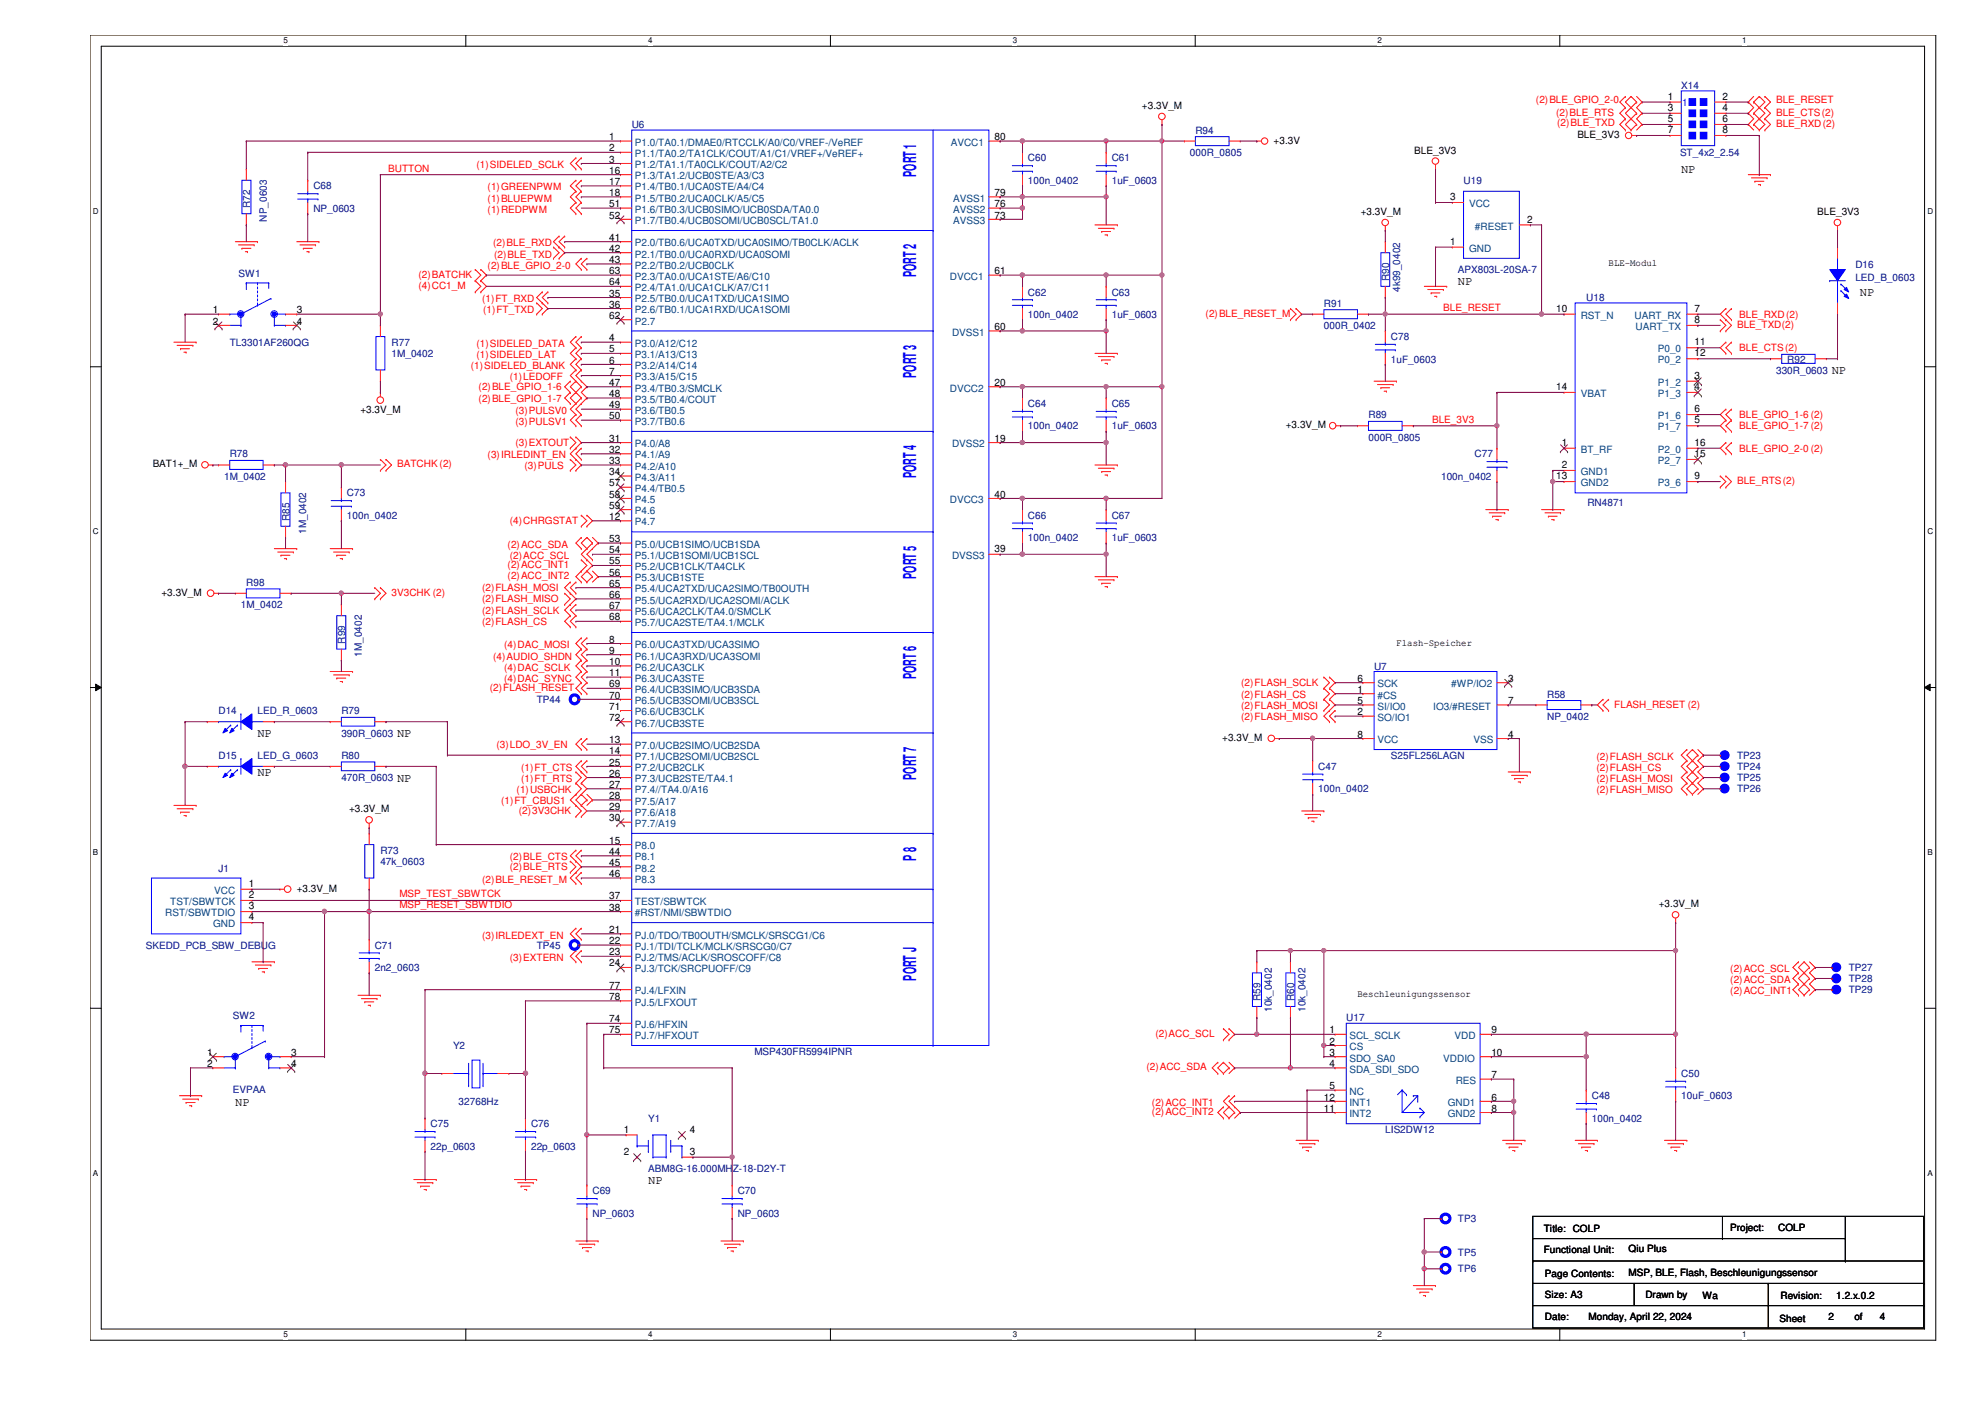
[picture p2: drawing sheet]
<svg xmlns="http://www.w3.org/2000/svg" width="420mm" height="297mm" viewBox="0 0 420 297" stroke-linecap="round" stroke-linejoin="round" font-family="sans-serif">
<defs><g id="words">
<g font-size="3.8" fill="#00f">
<text x="193.8" y="37.4" transform="rotate(-90 193.8 37.4)">PORT 1</text>
<text x="193.8" y="58.7" transform="rotate(-90 193.8 58.7)">PORT 2</text>
<text x="193.8" y="79.9" transform="rotate(-90 193.8 79.9)">PORT 3</text>
<text x="193.8" y="101.2" transform="rotate(-90 193.8 101.2)">PORT 4</text>
<text x="193.8" y="122.5" transform="rotate(-90 193.8 122.5)">PORT 5</text>
<text x="193.8" y="143.7" transform="rotate(-90 193.8 143.7)">PORT 6</text>
<text x="193.8" y="165" transform="rotate(-90 193.8 165)">PORT 7</text>
<text x="193.8" y="182.2" transform="rotate(-90 193.8 182.2)">P 8</text>
<text x="193.8" y="207.5" transform="rotate(-90 193.8 207.5)">PORT J</text>
</g>
<g font-size="2.6">
<text x="355.7" y="36.7">NP</text>
<text x="308.4" y="60.3">NP</text>
<text x="393.5" y="62.7">NP</text>
<text x="387.6" y="79.2">NP</text>
<text x="54.5" y="156">NP</text>
<text x="84" y="156">NP</text>
<text x="54.5" y="164.2">NP</text>
<text x="84" y="165.4">NP</text>
<text x="49.8" y="233.9">NP</text>
<text x="137.2" y="250.4">NP</text>
</g>
<g font-size="2.1">
<text x="241.6" y="23.1">+3.3V_M</text>
<text x="352.8" y="21.1">1</text>
<text x="352.8" y="23.5">3</text>
<text x="364.4" y="21.1">2</text>
<text x="364.4" y="23.5">4</text>
<text x="128.9" y="29.7">1</text>
<text x="210.4" y="29.7">80</text>
<text x="333.7" y="29.2">BLE_3V3</text>
<text x="352.8" y="25.8">5</text>
<text x="352.8" y="28.2">7</text>
<text x="364.4" y="25.8">6</text>
<text x="364.4" y="28.2">8</text>
<text x="128.9" y="32">2</text>
<text x="128.9" y="34.4">3</text>
<text x="269.5" y="30.4">+3.3V</text>
<text x="299.2" y="32.5">BLE_3V3</text>
<text x="128.9" y="36.7">16</text>
<text x="128.9" y="39.1">17</text>
<text x="128.9" y="41.5">18</text>
<text x="210.4" y="41.5">79</text>
<text x="128.9" y="43.9">51</text>
<text x="128.9" y="46.2">52</text>
<text x="210.4" y="43.9">76</text>
<text x="210.4" y="46.2">73</text>
<text x="287.9" y="45.5">+3.3V_M</text>
<text x="306.8" y="42.3">3</text>
<text x="323.1" y="47.1">2</text>
<text x="384.5" y="45.5">BLE_3V3</text>
<text x="128.9" y="50.9">41</text>
<text x="128.9" y="53.3">42</text>
<text x="306.8" y="51.8">1</text>
<text x="128.9" y="55.7">43</text>
<text x="128.9" y="58">63</text>
<text x="210.4" y="58">61</text>
<text x="340.3" y="56.3">BLE-Modul</text>
<text x="128.9" y="60.4">64</text>
<text x="128.9" y="62.7">35</text>
<text x="128.9" y="65.1">36</text>
<text x="329.2" y="66">10</text>
<text x="358.5" y="66">7</text>
<text x="45" y="66.3">1</text>
<text x="45" y="68.7">2</text>
<text x="62.8" y="68.7">4</text>
<text x="62.8" y="66.3">3</text>
<text x="128.9" y="67.5">62</text>
<text x="210.4" y="69.8">60</text>
<text x="358.5" y="68.3">8</text>
<text x="128.9" y="72.2">4</text>
<text x="128.9" y="74.5">5</text>
<text x="128.9" y="76.9">6</text>
<text x="358.5" y="73.1">11</text>
<text x="358.5" y="75.4">12</text>
<text x="128.9" y="79.3">7</text>
<text x="128.9" y="81.7">47</text>
<text x="128.9" y="84">48</text>
<text x="210.4" y="81.7">20</text>
<text x="329.2" y="82.5">14</text>
<text x="358.5" y="80.1">3</text>
<text x="358.5" y="82.5">4</text>
<text x="76.2" y="87.3">+3.3V_M</text>
<text x="128.9" y="86.4">49</text>
<text x="128.9" y="88.7">50</text>
<text x="358.5" y="87.2">6</text>
<text x="358.5" y="89.6">5</text>
<text x="128.9" y="93.5">31</text>
<text x="128.9" y="95.8">32</text>
<text x="210.4" y="93.5">19</text>
<text x="272" y="90.6">+3.3V_M</text>
<text x="330.4" y="94.3">1</text>
<text x="358.5" y="94.3">16</text>
<text x="32.3" y="98.9">BAT1+_M</text>
<text x="128.9" y="98.2">33</text>
<text x="128.9" y="100.5">34</text>
<text x="329.2" y="101.4">13</text>
<text x="330.4" y="99">2</text>
<text x="358.5" y="96.7">15</text>
<text x="358.5" y="101.4">9</text>
<text x="128.9" y="102.9">57</text>
<text x="128.9" y="105.3">58</text>
<text x="128.9" y="107.6">59</text>
<text x="210.4" y="105.3">40</text>
<text x="128.9" y="110">12</text>
<text x="128.9" y="114.7">53</text>
<text x="128.9" y="117.1">54</text>
<text x="128.9" y="119.4">55</text>
<text x="210.4" y="116.8">39</text>
<text x="128.9" y="121.8">56</text>
<text x="128.9" y="124.2">65</text>
<text x="34.2" y="126.1">+3.3V_M</text>
<text x="128.9" y="126.5">66</text>
<text x="128.9" y="128.9">67</text>
<text x="128.9" y="131.2">68</text>
<text x="128.9" y="136">8</text>
<text x="295.4" y="136.6">Flash-Speicher</text>
<text x="128.9" y="138.3">9</text>
<text x="128.9" y="140.7">10</text>
<text x="128.9" y="143">11</text>
<text x="128.9" y="145.4">69</text>
<text x="128.9" y="147.8">70</text>
<text x="287.2" y="144.2">6</text>
<text x="287.2" y="146.6">1</text>
<text x="287.2" y="149">5</text>
<text x="319.1" y="144.2">3</text>
<text x="319.1" y="149">7</text>
<text x="128.9" y="150.2">71</text>
<text x="128.9" y="152.5">72</text>
<text x="287.2" y="151.3">2</text>
<text x="128.9" y="157.2">13</text>
<text x="128.9" y="159.6">14</text>
<text x="128.9" y="162">25</text>
<text x="258.6" y="156.8">+3.3V_M</text>
<text x="287.2" y="156">8</text>
<text x="319.1" y="156">4</text>
<text x="128.9" y="164.3">26</text>
<text x="128.9" y="166.7">27</text>
<text x="73.9" y="171.9">+3.3V_M</text>
<text x="128.9" y="169">28</text>
<text x="128.9" y="171.4">29</text>
<text x="128.9" y="173.8">30</text>
<text x="128.9" y="178.5">15</text>
<text x="128.9" y="180.8">44</text>
<text x="128.9" y="183.2">45</text>
<text x="128.9" y="185.6">46</text>
<text x="52.6" y="187.6">1</text>
<text x="52.6" y="190">2</text>
<text x="62.8" y="188.6">+3.3V_M</text>
<text x="128.9" y="190.3">37</text>
<text x="350.9" y="192">+3.3V_M</text>
<text x="52.6" y="192.4">3</text>
<text x="52.6" y="194.7">4</text>
<text x="128.9" y="197.4">21</text>
<text x="128.9" y="192.7">38</text>
<text x="128.9" y="199.8">22</text>
<text x="128.9" y="202.1">23</text>
<text x="128.9" y="204.5">24</text>
<text x="128.9" y="209.2">77</text>
<text x="128.9" y="211.6">78</text>
<text x="287.2" y="211">Beschleunigungssensor</text>
<text x="128.9" y="216.3">74</text>
<text x="128.9" y="218.7">75</text>
<text x="281.3" y="218.7">1</text>
<text x="281.3" y="221">2</text>
<text x="315.5" y="218.7">9</text>
<text x="43.9" y="223.4">1</text>
<text x="43.9" y="225.7">2</text>
<text x="61.6" y="225.7">4</text>
<text x="61.6" y="223.4">3</text>
<text x="281.3" y="223.4">3</text>
<text x="281.3" y="225.7">4</text>
<text x="315.5" y="223.4">10</text>
<text x="280.1" y="232.8">12</text>
<text x="281.3" y="230.5">5</text>
<text x="315.5" y="232.8">6</text>
<text x="315.5" y="228.1">7</text>
<text x="132" y="239.6">1</text>
<text x="145.9" y="239.6">4</text>
<text x="280.1" y="235.2">11</text>
<text x="315.5" y="235.2">8</text>
<text x="132" y="244.3">2</text>
<text x="145.9" y="244.3">3</text>
<text x="326.6" y="260.7">Title: COLP</text>
<text x="366.1" y="260.5">Project:</text>
<text x="376.2" y="260.5">COLP</text>
<text x="326.6" y="265.2">Functional Unit:</text>
<text x="344.6" y="269.9">MSP, BLE, Flash, Beschleunigungssensor</text>
<text x="344.6" y="265">Qiu Plus</text>
<text x="326.9" y="270.2">Page Contents:</text>
<text x="326.9" y="274.7">Size: A3</text>
<text x="348.1" y="274.7">Drawn by</text>
<text x="360.2" y="274.9">Wa</text>
<text x="376.7" y="274.9">Revision:</text>
<text x="388.5" y="274.9">1.2.x.0.2</text>
<text x="326.9" y="279.4">Date:</text>
<text x="336.1" y="279.4">Monday, April 22, 2024</text>
<text x="376.5" y="279.6">Sheet</text>
<text x="386.8" y="279.4">2</text>
<text x="392.3" y="279.4">of</text>
<text x="397.7" y="279.4">4</text>
</g>
<g font-size="2.1" fill="#f00">
<text x="325" y="21.9">(2)BLE_GPIO_2-0</text>
<text x="375.8" y="21.9">BLE_RESET</text>
<text x="329.2" y="24.5">(2)BLE_RTS</text>
<text x="329.4" y="26.6">(2)BLE_TXD</text>
<text x="375.8" y="26.8">BLE_RXD(2)</text>
<text x="375.8" y="24.5">BLE_CTS(2)</text>
<text x="100.8" y="35.6">(1)SIDELED_SCLK</text>
<text x="82.1" y="36.5">BUTTON</text>
<text x="103.2" y="40.3">(1)GREENPWM</text>
<text x="103.2" y="45">(1)REDPWM</text>
<text x="103.2" y="42.7">(1)BLUEPWM</text>
<text x="104.4" y="52.1">(2)BLE_RXD</text>
<text x="88.5" y="58.7">(2)BATCHK</text>
<text x="103.2" y="56.9">(2)BLE_GPIO_2-0</text>
<text x="104.6" y="54.5">(2)BLE_TXD</text>
<text x="88.5" y="61.1">(4)CC1_M</text>
<text x="102" y="63.9">(1)FT_RXD</text>
<text x="305.4" y="65.8">BLE_RESET</text>
<text x="102.2" y="66.3">(1)FT_TXD</text>
<text x="255.1" y="67">(2)BLE_RESET_M</text>
<text x="367.5" y="69.4">BLE_TXD(2)</text>
<text x="368" y="67.2">BLE_RXD(2)</text>
<text x="100.8" y="73.4">(1)SIDELED_DATA</text>
<text x="100.8" y="75.7">(1)SIDELED_LAT</text>
<text x="368" y="74.3">BLE_CTS(2)</text>
<text x="99.6" y="78.1">(1)SIDELED_BLANK</text>
<text x="101.3" y="82.6">(2)BLE_GPIO_1-6</text>
<text x="107.9" y="80.5">(1)LEDOFF</text>
<text x="101.3" y="85">(2)BLE_GPIO_1-7</text>
<text x="109.1" y="87.5">(3)PULSV0</text>
<text x="109.1" y="89.9">(3)PULSV1</text>
<text x="303" y="89.4">BLE_3V3</text>
<text x="368" y="88.5">BLE_GPIO_1-6 (2)</text>
<text x="109.1" y="94.4">(3)EXTOUT</text>
<text x="368" y="90.8">BLE_GPIO_1-7 (2)</text>
<text x="368" y="95.6">BLE_GPIO_2-0 (2)</text>
<text x="84" y="98.9">BATCHK (2)</text>
<text x="103.2" y="97">(3)IRLEDINT_EN</text>
<text x="111" y="99.1">(3)PULS</text>
<text x="367.5" y="102.4">BLE_RTS(2)</text>
<text x="107.9" y="111">(4)CHRGSTAT</text>
<text x="107.4" y="115.9">(2)ACC_SDA</text>
<text x="107.9" y="118.3">(2)ACC_SCL</text>
<text x="102" y="125.1">(2)FLASH_MOSI</text>
<text x="107.4" y="120.1">(2)ACC_INT1</text>
<text x="107.4" y="122.5">(2)ACC_INT2</text>
<text x="82.8" y="126.1">3V3CHK (2)</text>
<text x="102" y="129.8">(2)FLASH_SCLK</text>
<text x="102" y="127.5">(2)FLASH_MISO</text>
<text x="102" y="132.2">(2)FLASH_CS</text>
<text x="106.7" y="137.2">(4)DAC_MOSI</text>
<text x="104.4" y="139.5">(4)AUDIO_SHDN</text>
<text x="106.7" y="141.9">(4)DAC_SCLK</text>
<text x="103.6" y="146.1">(2)FLASH_RESET</text>
<text x="106.7" y="144.2">(4)DAC_SYNC</text>
<text x="262.6" y="149.9">(2)FLASH_MOSI</text>
<text x="262.6" y="147.6">(2)FLASH_CS</text>
<text x="262.6" y="145.2">(2)FLASH_SCLK</text>
<text x="341.5" y="149.7">FLASH_RESET (2)</text>
<text x="262.6" y="152.3">(2)FLASH_MISO</text>
<text x="105" y="158.2">(3)LDO_3V_EN</text>
<text x="337.7" y="160.8">(2)FLASH_SCLK</text>
<text x="109.3" y="167.9">(1)USBCHK</text>
<text x="110.2" y="165.5">(1)FT_RTS</text>
<text x="110.2" y="163.2">(1)FT_CTS</text>
<text x="337.7" y="163.2">(2)FLASH_CS</text>
<text x="337.7" y="165.5">(2)FLASH_MOSI</text>
<text x="337.7" y="167.9">(2)FLASH_MISO</text>
<text x="106" y="170">(1)FT_CBUS1</text>
<text x="109.8" y="172.1">(2)3V3CHK</text>
<text x="107.9" y="184.1">(2)BLE_RTS</text>
<text x="107.9" y="182">(2)BLE_CTS</text>
<text x="84.5" y="189.8">MSP_TEST_SBWTCK</text>
<text x="102" y="186.8">(2)BLE_RESET_M</text>
<text x="84.5" y="192.2">MSP_RESET_SBWTDIO</text>
<text x="102" y="198.6">(3)IRLEDEXT_EN</text>
<text x="107.9" y="203.3">(3)EXTERN</text>
<text x="366.1" y="205.7">(2)ACC_SCL</text>
<text x="366.1" y="208">(2)ACC_SDA</text>
<text x="366.1" y="210.4">(2)ACC_INT1</text>
<text x="244.4" y="219.4">(2)ACC_SCL</text>
<text x="242.5" y="226.4">(2)ACC_SDA</text>
<text x="243.7" y="234">(2)ACC_INT1</text>
<text x="243.7" y="235.9">(2)ACC_INT2</text>
</g>
<g font-size="2.1" fill="#000080">
<text x="355.7" y="18.8">X14</text>
<text x="133.6" y="27.1">U6</text>
<text x="252.9" y="28.3">R94</text>
<text x="217.5" y="34.2">C60</text>
<text x="235.2" y="34.2">C61</text>
<text x="251.8" y="33">000R_0805</text>
<text x="355.4" y="33">ST_4x2_2.54</text>
<text x="66.3" y="40.1">C68</text>
<text x="217.5" y="38.9">100n_0402</text>
<text x="235.2" y="38.9">1uF_0603</text>
<text x="309.6" y="38.9">U19</text>
<text x="53" y="44" transform="rotate(-90 53 44)">R72</text>
<text x="56.5" y="46.9" transform="rotate(-90 56.5 46.9)">NP_0603</text>
<text x="66.3" y="44.8">NP_0603</text>
<text x="50.5" y="58.5">SW1</text>
<text x="293.9" y="59.4" transform="rotate(-90 293.9 59.4)">R90</text>
<text x="308.4" y="57.8">APX803L-20SA-7</text>
<text x="392.5" y="56.6">D16</text>
<text x="392.5" y="59.4">LED_B_0603</text>
<text x="217.5" y="62.5">C62</text>
<text x="235.2" y="62.5">C63</text>
<text x="280.1" y="64.9">R91</text>
<text x="296.2" y="61.8" transform="rotate(-90 296.2 61.8)">4k99_0402</text>
<text x="335.6" y="63.7">U18</text>
<text x="217.5" y="67.2">100n_0402</text>
<text x="235.2" y="67.2">1uF_0603</text>
<text x="280.1" y="69.6">000R_0402</text>
<text x="294.3" y="72">C78</text>
<text x="48.6" y="73.2">TL3301AF260QG</text>
<text x="82.8" y="73.2">R77</text>
<text x="82.8" y="75.5">1M_0402</text>
<text x="294.3" y="76.7">1uF_0603</text>
<text x="378.1" y="76.7">R92</text>
<text x="375.8" y="79">330R_0603</text>
<text x="217.5" y="86.1">C64</text>
<text x="235.2" y="86.1">C65</text>
<text x="289.5" y="88.5">R89</text>
<text x="217.5" y="90.8">100n_0402</text>
<text x="235.2" y="90.8">1uF_0603</text>
<text x="289.5" y="93.2">000R_0805</text>
<text x="47.4" y="101.5">1M_0402</text>
<text x="48.6" y="96.8">R78</text>
<text x="304.9" y="101.5">100n_0402</text>
<text x="312" y="96.8">C77</text>
<text x="73.4" y="105">C73</text>
<text x="335.8" y="107.1">RN4871</text>
<text x="61.2" y="110.2" transform="rotate(-90 61.2 110.2)">R85</text>
<text x="64.8" y="113" transform="rotate(-90 64.8 113)">1M_0402</text>
<text x="73.4" y="109.8">100n_0402</text>
<text x="217.5" y="109.8">C66</text>
<text x="235.2" y="109.8">C67</text>
<text x="217.5" y="114.5">100n_0402</text>
<text x="235.2" y="114.5">1uF_0603</text>
<text x="52.1" y="124">R98</text>
<text x="51" y="128.7">1M_0402</text>
<text x="73" y="136.1" transform="rotate(-90 73 136.1)">R99</text>
<text x="76.6" y="139" transform="rotate(-90 76.6 139)">1M_0402</text>
<text x="290.7" y="141.6">U7</text>
<text x="113.5" y="148.7">TP44</text>
<text x="327.3" y="147.6">R58</text>
<text x="46.2" y="151.1">D14</text>
<text x="54.5" y="151.1">LED_R_0603</text>
<text x="72.2" y="151.1">R79</text>
<text x="72.2" y="155.8">390R_0603</text>
<text x="327.3" y="152.3">NP_0402</text>
<text x="46.2" y="160.5">D15</text>
<text x="54.5" y="160.5">LED_G_0603</text>
<text x="72.2" y="160.5">R80</text>
<text x="294.3" y="160.5">S25FL256LAGN</text>
<text x="367.5" y="160.5">TP23</text>
<text x="72.2" y="165.3">470R_0603</text>
<text x="278.9" y="162.9">C47</text>
<text x="278.9" y="167.6">100n_0402</text>
<text x="367.5" y="162.9">TP24</text>
<text x="367.5" y="165.3">TP25</text>
<text x="367.5" y="167.6">TP26</text>
<text x="46.2" y="184.4">J1</text>
<text x="80.5" y="180.6">R73</text>
<text x="80.5" y="183">47k_0603</text>
<text x="30.9" y="200.7">SKEDD_PCB_SBW_DEBUG</text>
<text x="79.3" y="200.7">C71</text>
<text x="113.5" y="200.7">TP45</text>
<text x="79.3" y="205.4">2n2_0603</text>
<text x="391.1" y="205.4">TP27</text>
<text x="391.1" y="207.8">TP28</text>
<text x="49.3" y="215.6">SW2</text>
<text x="266.7" y="211.8" transform="rotate(-90 266.7 211.8)">R59</text>
<text x="269.1" y="214.1" transform="rotate(-90 269.1 214.1)">10k_0402</text>
<text x="273.8" y="211.8" transform="rotate(-90 273.8 211.8)">R60</text>
<text x="276.2" y="214.1" transform="rotate(-90 276.2 214.1)">10k_0402</text>
<text x="391.1" y="210.1">TP29</text>
<text x="95.8" y="222">Y2</text>
<text x="284.8" y="216.1">U17</text>
<text x="159.6" y="223.1">MSP430FR5994IPNR</text>
<text x="355.7" y="227.9">C50</text>
<text x="49.3" y="231.2">EVPAA</text>
<text x="97" y="233.8">32768Hz</text>
<text x="336.8" y="232.6">C48</text>
<text x="355.7" y="232.6">10uF_0603</text>
<text x="91.1" y="238.5">C75</text>
<text x="112.4" y="238.5">C76</text>
<text x="137.2" y="237.3">Y1</text>
<text x="293.1" y="239.7">LIS2DW12</text>
<text x="336.8" y="237.3">100n_0402</text>
<text x="91.1" y="243.2">22p_0603</text>
<text x="112.4" y="243.2">22p_0603</text>
<text x="137.2" y="247.9">ABM8G-16.000MHZ-18-D2Y-T</text>
<text x="125.3" y="252.7">C69</text>
<text x="125.3" y="257.4">NP_0603</text>
<text x="156.1" y="252.7">C70</text>
<text x="156.1" y="257.4">NP_0603</text>
<text x="308.4" y="258.6">TP3</text>
<text x="308.4" y="265.7">TP5</text>
<text x="308.4" y="269.2">TP6</text>
</g>
<text font-size="2.1" fill="#00f" x="355.9" y="22.4">1</text>
<g font-size="2.1" fill="#004080">
<text x="134.3" y="30.9">P1.0/TA0.1/DMAE0/RTCCLK/A0/C0/VREF-/VeREF</text>
<text x="134.3" y="33.2">P1.1/TA0.2/TA1CLK/COUT/A1/C1/VREF+/VeREF+</text>
<text x="134.3" y="35.6">P1.2/TA1.1/TA0CLK/COUT/A2/C2</text>
<text x="201.2" y="30.9">AVCC1</text>
<text x="134.3" y="37.9">P1.3/TA1.2/UCB0STE/A3/C3</text>
<text x="134.3" y="40.3">P1.4/TB0.1/UCA0STE/A4/C4</text>
<text x="134.3" y="42.7">P1.5/TB0.2/UCA0CLK/A5/C5</text>
<text x="134.3" y="45">P1.6/TB0.3/UCB0SIMO/UCB0SDA/TA0.0</text>
<text x="134.3" y="47.4">P1.7/TB0.4/UCB0SOMI/UCB0SCL/TA1.0</text>
<text x="201.7" y="42.7">AVSS1</text>
<text x="201.7" y="45">AVSS2</text>
<text x="201.7" y="47.4">AVSS3</text>
<text x="310.8" y="43.8">VCC</text>
<text x="134.3" y="52.1">P2.0/TB0.6/UCA0TXD/UCA0SIMO/TB0CLK/ACLK</text>
<text x="310.8" y="53.3">GND</text>
<text x="312" y="48.6">#RESET</text>
<text x="134.3" y="54.5">P2.1/TB0.0/UCA0RXD/UCA0SOMI</text>
<text x="134.3" y="56.9">P2.2/TB0.2/UCB0CLK</text>
<text x="134.3" y="59.2">P2.3/TA0.0/UCA1STE/A6/C10</text>
<text x="201" y="59.2">DVCC1</text>
<text x="134.3" y="61.6">P2.4/TA1.0/UCA1CLK/A7/C11</text>
<text x="134.3" y="63.9">P2.5/TB0.0/UCA1TXD/UCA1SIMO</text>
<text x="134.3" y="66.3">P2.6/TB0.1/UCA1RXD/UCA1SOMI</text>
<text x="134.3" y="68.7">P2.7</text>
<text x="201.4" y="71">DVSS1</text>
<text x="334.4" y="67.4">RST_N</text>
<text x="345.8" y="67.4">UART_RX</text>
<text x="346" y="69.8">UART_TX</text>
<text x="134.3" y="73.4">P3.0/A12/C12</text>
<text x="134.3" y="75.7">P3.1/A13/C13</text>
<text x="350.7" y="74.5">P0_0</text>
<text x="350.7" y="76.9">P0_2</text>
<text x="134.3" y="78.1">P3.2/A14/C14</text>
<text x="134.3" y="80.5">P3.3/A15/C15</text>
<text x="134.3" y="82.8">P3.4/TB0.3/SMCLK</text>
<text x="201" y="82.8">DVCC2</text>
<text x="334.4" y="84">VBAT</text>
<text x="350.7" y="81.6">P1_2</text>
<text x="350.7" y="84">P1_3</text>
<text x="134.3" y="85.2">P3.5/TB0.4/COUT</text>
<text x="134.3" y="87.5">P3.6/TB0.5</text>
<text x="134.3" y="89.9">P3.7/TB0.6</text>
<text x="350.7" y="88.7">P1_6</text>
<text x="134.3" y="94.7">P4.0/A8</text>
<text x="201.4" y="94.7">DVSS2</text>
<text x="334.4" y="95.8">BT_RF</text>
<text x="350.7" y="91.1">P1_7</text>
<text x="350.7" y="95.8">P2_0</text>
<text x="134.3" y="97">P4.1/A9</text>
<text x="134.3" y="99.4">P4.2/A10</text>
<text x="134.3" y="101.7">P4.3/A11</text>
<text x="334.4" y="100.5">GND1</text>
<text x="350.7" y="98.2">P2_7</text>
<text x="134.3" y="104.1">P4.4/TB0.5</text>
<text x="134.3" y="106.5">P4.5</text>
<text x="201" y="106.5">DVCC3</text>
<text x="334.4" y="102.9">GND2</text>
<text x="350.7" y="102.9">P3_6</text>
<text x="134.3" y="108.8">P4.6</text>
<text x="134.3" y="111.2">P4.7</text>
<text x="134.3" y="115.9">P5.0/UCB1SIMO/UCB1SDA</text>
<text x="134.3" y="118.3">P5.1/UCB1SOMI/UCB1SCL</text>
<text x="201.4" y="118.3">DVSS3</text>
<text x="134.3" y="120.6">P5.2/UCB1CLK/TA4CLK</text>
<text x="134.3" y="123">P5.3/UCB1STE</text>
<text x="134.3" y="125.3">P5.4/UCA2TXD/UCA2SIMO/TB0OUTH</text>
<text x="134.3" y="127.7">P5.5/UCA2RXD/UCA2SOMI/ACLK</text>
<text x="134.3" y="130.1">P5.6/UCA2CLK/TA4.0/SMCLK</text>
<text x="134.3" y="132.4">P5.7/UCA2STE/TA4.1/MCLK</text>
<text x="134.3" y="137.2">P6.0/UCA3TXD/UCA3SIMO</text>
<text x="134.3" y="139.5">P6.1/UCA3RXD/UCA3SOMI</text>
<text x="134.3" y="141.9">P6.2/UCA3CLK</text>
<text x="134.3" y="144.2">P6.3/UCA3STE</text>
<text x="134.3" y="146.6">P6.4/UCB3SIMO/UCB3SDA</text>
<text x="134.3" y="149">P6.5/UCB3SOMI/UCB3SCL</text>
<text x="291.4" y="145.4">SCK</text>
<text x="291.4" y="147.8">#CS</text>
<text x="307" y="145.4">#WP/IO2</text>
<text x="134.3" y="151.3">P6.6/UCB3CLK</text>
<text x="134.3" y="153.7">P6.7/UCB3STE</text>
<text x="291.4" y="152.5">SO/IO1</text>
<text x="291.4" y="150.2">SI/IO0</text>
<text x="303.2" y="150.2">IO3/#RESET</text>
<text x="134.3" y="158.4">P7.0/UCB2SIMO/UCB2SDA</text>
<text x="134.3" y="160.8">P7.1/UCB2SOMI/UCB2SCL</text>
<text x="291.4" y="157.2">VCC</text>
<text x="311.7" y="157.2">VSS</text>
<text x="134.3" y="163.2">P7.2/UCB2CLK</text>
<text x="134.3" y="165.5">P7.3/UCB2STE/TA4.1</text>
<text x="134.3" y="167.9">P7.4//TA4.0/A16</text>
<text x="134.3" y="170.2">P7.5/A17</text>
<text x="134.3" y="172.6">P7.6/A18</text>
<text x="134.3" y="175">P7.7/A19</text>
<text x="134.3" y="179.7">P8.0</text>
<text x="134.3" y="182">P8.1</text>
<text x="134.3" y="184.4">P8.2</text>
<text x="36" y="191.5">TST/SBWTCK</text>
<text x="45.3" y="189.1">VCC</text>
<text x="134.3" y="186.8">P8.3</text>
<text x="134.3" y="191.5">TEST/SBWTCK</text>
<text x="35" y="193.8">RST/SBWTDIO</text>
<text x="45.1" y="196.2">GND</text>
<text x="134.3" y="193.8">#RST/NMI/SBWTDIO</text>
<text x="134.3" y="198.6">PJ.0/TDO/TB0OUTH/SMCLK/SRSCG1/C6</text>
<text x="134.3" y="201">PJ.1/TDI/TCLK/MCLK/SRSCG0/C7</text>
<text x="134.3" y="203.3">PJ.2/TMS/ACLK/SROSCOFF/C8</text>
<text x="134.3" y="205.7">PJ.3/TCK/SRCPUOFF/C9</text>
<text x="134.3" y="210.4">PJ.4/LFXIN</text>
<text x="134.3" y="212.8">PJ.5/LFXOUT</text>
<text x="134.3" y="217.5">PJ.6/HFXIN</text>
<text x="134.3" y="219.8">PJ.7/HFXOUT</text>
<text x="285.5" y="219.8">SCL_SCLK</text>
<text x="307.7" y="219.8">VDD</text>
<text x="285.5" y="222.2">CS</text>
<text x="285.5" y="224.6">SDO_SA0</text>
<text x="285.5" y="226.9">SDA_SDI_SDO</text>
<text x="305.4" y="224.6">VDDIO</text>
<text x="285.5" y="231.6">NC</text>
<text x="308" y="229.3">RES</text>
<text x="285.5" y="236.4">INT2</text>
<text x="285.5" y="234">INT1</text>
<text x="306.3" y="234">GND1</text>
<text x="306.3" y="236.4">GND2</text>
</g>
<g font-size="1.7">
<text x="60" y="9.2">5</text>
<text x="137.1" y="9.2">4</text>
<text x="214.2" y="9.2">3</text>
<text x="291.4" y="9.2">2</text>
<text x="368.6" y="9.2">1</text>
<text x="19.6" y="45.2">D</text>
<text x="407.8" y="45.2">D</text>
<text x="19.6" y="113">C</text>
<text x="407.8" y="113">C</text>
<text x="19.6" y="180.9">B</text>
<text x="407.8" y="180.9">B</text>
<text x="19.6" y="248.8">A</text>
<text x="407.8" y="248.8">A</text>
<text x="60" y="283">5</text>
<text x="137.1" y="283">4</text>
<text x="214.2" y="283">3</text>
<text x="291.4" y="283">2</text>
<text x="368.6" y="283">1</text>
</g>
</g></defs>
<path d="M19.1 7.4h390.4v276.1h-390.4zM21.4 9.8h385.8v271.4h-385.8z" fill="none" stroke="#000" stroke-width=".21"/>
<g fill="#fff">
<path d="M60 7.7h.9v1.9h-.9z"/>
<path d="M60 281.4h.9v1.9h-.9z"/>
</g>
<path d="M98.6 7.4v2.4M98.6 281.2v2.3" fill="none" stroke="#000" stroke-width=".21"/>
<g fill="#fff">
<path d="M137.1 7.7h.9v1.9h-.9z"/>
<path d="M137.1 281.4h.9v1.9h-.9z"/>
</g>
<path d="M175.7 7.4v2.4M175.7 281.2v2.3" fill="none" stroke="#000" stroke-width=".21"/>
<g fill="#fff">
<path d="M214.2 7.7h1v1.9h-1z"/>
<path d="M214.2 281.4h1v1.9h-1z"/>
</g>
<path d="M252.9 7.4v2.4M252.9 281.2v2.3" fill="none" stroke="#000" stroke-width=".21"/>
<g fill="#fff">
<path d="M291.4 7.7h1v1.9h-1z"/>
<path d="M291.4 281.4h1v1.9h-1z"/>
</g>
<path d="M330 7.4v2.4M330 281.2v2.3" fill="none" stroke="#000" stroke-width=".21"/>
<g fill="#fff">
<path d="M368.6 7.7h.9v1.9h-.9z"/>
<path d="M368.6 281.4h.9v1.9h-.9z"/>
<path d="M19.6 43.7h1.3v1.9h-1.3z"/>
<path d="M407.8 43.7h1.2v1.9h-1.2z"/>
<path d="M19.6 111.5h1.3v1.9h-1.3z"/>
<path d="M407.8 111.5h1.2v1.9h-1.2z"/>
</g>
<path d="M19.1 77.6h2.3M407.2 77.6h2.3" fill="none" stroke="#000" stroke-width=".21"/>
<g fill="#fff">
<path d="M19.6 179.4h1.2v1.9h-1.2z"/>
<path d="M407.8 179.4h1.1v1.9h-1.1z"/>
</g>
<path d="M19.1 145.5h2.3M20.2 144.7l1.2 .8-1.2 .6zM407.2 145.5l1.1-.8v1.4zM407.2 145.5h2.3" fill="none" stroke="#000" stroke-width=".21"/>
<path d="M20.2 144.7l1.2 .8-1.2 .6zM407.2 145.5l1.1-.8v1.4z" fill="#000"/>
<g fill="#fff">
<path d="M19.6 247.2h1.2v1.9h-1.2z"/>
<path d="M407.8 247.2h1.1v1.9h-1.1z"/>
</g>
<g fill="none" stroke="#000" stroke-width=".21">
<path d="M19.1 213.3h2.3M407.2 213.3h2.3M324.3 257.3h82.7v23.7h-82.7zM364.4 257.3v4.7M390.4 257.3v9.5M324.3 266.8h.1M324.3 262h66.1M324.3 266.8h82.7M324.3 271.5h82.7M324.3 276.2h82.7M345.7 271.5h.1M345.7 271.5v4.7"/>
<path d="M364.4 262h.1M374.1 276.2h.1M374.1 271.5h.1M374.1 271.5v9.5M390.4 262h.1M390.4 266.8h.1M407 271.5h.1M407 276.2h.1"/>
</g>
<g fill="none" stroke="#f00" stroke-width=".21">
<path d="M121.8 33.4h.1M121.8 35.8h.1M121.8 38.1h.1M121.8 33.4l-1.1 1.2 1.1 1.2M121.8 38.1l-1.1 1.2 1.1 1.2M123 33.4h.1M123 35.8h.1M123 38.1h.1M123 33.4l-1.2 1.2 1.2 1.2M123 38.1l-1.2 1.2 1.2 1.2M245.8 26.3h.1M245.8 25.4v.9"/>
<path d="M265.9 29.8h.1M265.9 29.8h1M303.7 35.8h.1M303.7 34.8v1M343.9 25.1h.1M343.9 27.5h.1M343.9 22.8h.1M343.9 20.4h.1M343.9 25.1l-1.2 1.2 1.2 1.2M343.9 22.8l-1.2 1.2 1.2 1.1M343.9 20.4l-1.2 1.2 1.2 1.2M345.1 25.1h.1"/>
<path d="M345.1 27.5h.1M345.1 22.8h.1M345.1 20.4h.1M345.1 20.4l-1.2 1.2 2.3 2.4M345.1 20.4l1.1 1.2M345.3 28.7h.9M346.2 28.7h.1M346.2 26.3h.1M346.2 24h.1M346.2 21.6h.1M346.2 24l-2.3 2.3 1.2 1.2M346.2 26.3l-1.1 1.2"/>
<path d="M346.2 21.6l-2.3 2.4 2.3 2.3M346.2 20.4l1.2 1.2M347.4 26.3h.1M347.4 24h.1M347.4 21.6h.1M347.4 24l-1.2 1.1 1.2 1.2M347.4 26.3l-1.2 1.2M347.4 21.6l-1.2 1.2 1.2 1.2M369.9 26.3h.1M369.9 24h.1M369.9 21.6h.1M369.9 37h4.7"/>
<path d="M369.9 26.3l1.1 1.2M369.9 24l1.1 1.1-1.1 1.2M369.9 21.6l1.1 1.2-1.1 1.2M370.5 37.6h3.3M371 26.3h.1M371 24h.1M371 21.6h.1M371 24l2.4 2.3-1.2 1.2M371 21.6l2.4 2.4-2.4 2.3M371 26.3l1.2 1.2M371 20.4l-1.1 1.2M371.3 38.4h.1"/>
<path d="M371.3 38.4h1.9M372 39.1h.4M372.2 27.5h.1M372.2 25.1h.1M372.2 22.8h.1M372.2 20.4h.1M372.2 20.4l1.2 1.2-2.4 2.4M372.2 20.4l-1.2 1.2M372.4 39.1h.1M373.4 27.5h.1M373.4 25.1h.1M373.4 22.8h.1"/>
<path d="M373.4 20.4h.1M373.4 25.1l1.2 1.2-1.2 1.2M373.4 22.8l1.2 1.2-1.2 1.1M373.4 20.4l1.2 1.2-1.2 1.2M373.8 37.6h.1M374.6 37h.1M49.8 51.1h4.7M50.5 51.8h3.3M51.2 52.5h.1M51.2 52.5h1.9M51.9 53.3h.5M52.4 53.3h.1"/>
<path d="M53.8 51.8h.1M54.5 51.1h.1M62.8 51.1h4.7M63.5 51.8h3.3M64.2 52.5h.1M64.2 52.5h1.9M64.9 53.3h.5M65.4 53.3h.1M66.8 51.8h.1M67.5 51.1h.1M100.5 57h.1M100.5 59.4h.1"/>
<path d="M100.5 59.4l1.2 1.2-1.2 1.2M100.5 57l1.2 1.2-1.2 1.2M101.7 59.4h.1M101.7 57h.1M101.7 57l1.2 1.2-1.2 1.2M101.7 59.4l1.2 1.2-1.2 1.2M117.1 52.3h.1M117.1 54.7h.1M117.1 52.3l1.2 1.2-1.2 1.2M118.3 50h.1M118.3 52.3h.1M118.3 54.7h.1"/>
<path d="M118.3 50l-1.2 1.1 1.2 1.2M118.3 52.3l1.2 1.2-1.2 1.2M119.5 50h.1M119.5 52.3h.1M119.5 50l-1.2 1.1 1.2 1.2M121.8 42.8h.1M121.8 45.2h.1M121.8 40.5h.1M121.8 42.8l-1.1 1.2 1.1 1.2M121.8 40.5l-1.1 1.2 1.1 1.1M123 42.8h.1M123 45.2h.1"/>
<path d="M123 40.5h.1M123 54.7h.1M123 57h.1M123 42.8l-1.2 1.2 1.2 1.2M123 40.5l-1.2 1.2 1.2 1.1M123 54.7l-1.2 1.1 1.2 1.2M124.2 54.7h.1M124.2 57h.1M124.2 54.7l-1.2 1.1 1.2 1.2M231.6 47.6h4.8M232.4 48.3h3.3M233.1 49h.1"/>
<path d="M233.1 49h1.9M233.8 49.7h.5M234.3 49.7h.1M235.7 48.3h.1M236.4 47.6h.1M293.1 48.8h.1M293.1 47.8v1M388.7 48.8h.1M388.7 47.8v1M36.8 72.4h4.7M37.5 73.1h3.3M38.2 73.8h.1"/>
<path d="M38.2 73.8h1.9M38.9 74.5h.5M39.4 74.5h.1M40.8 73.1h.1M41.5 72.4h.1M100.5 61.8h.1M101.7 61.8h.1M113.5 64.1h.1M113.5 66.5h.1M113.5 64.1l1.2 1.2-1.2 1.2M114.7 61.8h.1M114.7 64.1h.1"/>
<path d="M114.7 66.5h.1M114.7 61.8l-1.2 1.1 1.2 1.2M114.7 64.1l1.2 1.2-1.2 1.2M115.9 61.8h.1M115.9 64.1h.1M115.9 61.8l-1.2 1.1 1.2 1.2M121.8 71.2h.1M121.8 73.6h.1M121.8 75.9h.1M121.8 78.3h.1M121.8 71.2l-1.1 1.2 1.1 1.2M121.8 73.6l-1.1 1.2 1.1 1.1"/>
<path d="M121.8 75.9l-1.1 1.2 1.1 1.2M121.8 78.3l-1.1 1.2 1.1 1.1M123 71.2h.1M123 73.6h.1M123 75.9h.1M123 78.3h.1M123 71.2l-1.2 1.2 1.2 1.2M123 73.6l-1.2 1.2 1.2 1.1M123 75.9l-1.2 1.2 1.2 1.2M123 78.3l-1.2 1.2 1.2 1.1M231.6 74.8h4.8M232.4 75.4h3.3"/>
<path d="M233.1 76.2h.1M233.1 76.2h1.9M233.8 76.9h.5M234.3 76.9h.1M235.7 75.4h.1M236.4 74.8h.1M273 65.3h.1M273 67.6h.1M273 65.3l1.2 1.2-1.2 1.1M274.2 67.6h.1M274.2 65.3h.1M274.2 65.3l1.2 1.2-1.2 1.1"/>
<path d="M277.7 66.5h.1M277.7 66.5h2.4M287.2 66.5h2.3M289.5 66.5h.1M301.3 60.6h4.8M302 61.3h3.4M302.8 62h.1M302.8 62h1.8M303.5 62.7h.5M304 62.7h.1M305.4 61.3h.1M306.1 60.6h.1"/>
<path d="M363.9 70h.1M363.9 67.6h.1M363.9 67.6l1.2 1.2-1.2 1.2M365.1 65.3h.1M365.1 67.6h.1M365.1 70h.1M365.1 72.4h.1M365.1 74.8h.1M365.1 65.3l-1.2 1.2 2.4 2.3-1.2 1.2M365.1 72.4l-1.2 1.2 1.2 1.2M366.3 67.6h.1M366.3 65.3h.1"/>
<path d="M366.3 74.8h.1M366.3 72.4h.1M366.3 65.3l-1.2 1.2 1.2 1.1M366.3 72.4l-1.2 1.2 1.2 1.2M44.1 98.4h.9M45 98.4h.1M80.5 83h.1M80.5 99.5h.1M80.5 97.2h.1M80.5 83v.9M80.5 97.2l1.2 1.2-1.2 1.1M81.7 99.5h.1"/>
<path d="M81.7 97.2h.1M81.7 97.2l1.1 1.2-1.1 1.1M120.7 97.2h.1M120.7 99.5h.1M120.7 92.5h.1M120.7 94.8h.1M120.7 83h.1M120.7 85.4h.1M120.7 80.6h.1M120.7 97.2l1.1 1.2-1.1 1.1M120.7 83l-1.2 1.2 1.2 1.2M120.7 92.5l1.1 1.1-1.1 1.2"/>
<path d="M120.7 80.6l-1.2 1.2 1.2 1.2M121.8 99.5h.1M121.8 97.2h.1M121.8 85.4h.1M121.8 87.7h.1M121.8 90.1h.1M121.8 94.8h.1M121.8 92.5h.1M121.8 80.6h.1M121.8 83h.1M121.8 97.2l1.2 1.2-1.2 1.1M121.8 85.4l-1.1 1.2 1.1 1.1"/>
<path d="M121.8 87.7l-1.1 1.2 1.1 1.2M121.8 94.8l-1.1 1.2 1.1 1.2M121.8 92.5l1.2 1.1-1.2 1.2M121.8 83l-1.1 1.2 1.1 1.2M121.8 83l1.2 1.2M121.8 80.6l-1.1 1.2 1.1 1.2M121.8 80.6l1.2 1.2M123 85.4h.1M123 87.7h.1M123 90.1h.1M123 94.8h.1M123 97.2h.1"/>
<path d="M123 80.6h.1M123 84.2h.1M123 81.8h.1M123 85.4l-1.2 1.2 1.2 1.1M123 87.7l-1.2 1.2 1.2 1.2M123 94.8l-1.2 1.2 1.2 1.2M123 84.2l-1.2 1.2M123 80.6l1.2 1.2M123 81.8l-1.2 1.2M124.2 84.2h.1M124.2 81.8h.1M124.2 81.8l-1.2 1.2 1.2 1.2"/>
<path d="M124.2 84.2l-1.2 1.2M231.6 98.4h4.8M232.4 99.1h3.3M233.1 99.8h.1M233.1 99.8h1.9M234 84.2h.1M234 91.3h.1M234 84.2v2.4M234 88.9v2.4M235.7 99.1h.1M236.4 98.4h.1M282.7 90.1h.9"/>
<path d="M283.6 90.1h.1M290.7 80.6h4.7M291.4 81.4h3.3M292.1 82h.1M292.1 82h1.9M292.8 82.8h.5M293.3 82.8h.1M294.7 81.4h.1M295.4 80.6h.1M365.1 86.6h.1M365.1 88.9h.1M365.1 91.3h.1"/>
<path d="M365.1 93.6h.1M365.1 96h.1M365.1 86.6l-1.2 1.1 1.2 1.2M365.1 88.9l-1.2 1.2 1.2 1.2M365.1 93.6l-1.2 1.2 1.2 1.2M366.3 88.9h.1M366.3 86.6h.1M366.3 91.3h.1M366.3 96h.1M366.3 93.6h.1M366.3 86.6l-1.2 1.1 1.2 1.2M366.3 88.9l-1.2 1.2 1.2 1.2"/>
<path d="M366.3 93.6l-1.2 1.2 1.2 1.2M58 116.1h4.8M58.8 116.8h3.3M59.4 117.5h.1M59.4 117.5h1.9M60.2 118.2h.4M60.6 118.2h.1M62.1 116.8h.1M62.8 116.1h.1M69.9 116.1h4.7M70.6 116.8h3.3M71.2 117.5h.1"/>
<path d="M71.2 117.5h2M72 118.2h.4M72.4 118.2h.1M73.9 116.8h.1M74.6 116.1h.1M123 118.4h.1M123 109h.1M123 111.3h.1M123 113.7h.1M123 116.1h.1M123 118.4l1.2 1.2-1.2 1.2M123 109l1.2 1.2-1.2 1.1"/>
<path d="M123 113.7l-1.2 1.2 1.2 1.2M124.2 116.1h.1M124.2 118.4h.1M124.2 111.3h.1M124.2 109h.1M124.2 113.7h.1M124.2 109l1.1 1.2-1.1 1.1M124.2 113.7l-1.2 1.2 1.2 1.2M124.2 113.7l1.1 1.2M125.3 116.1h.1M125.3 118.4h.1M125.3 114.9h.1"/>
<path d="M125.3 114.9l-2.3 2.4 2.3 2.3-2.3 2.4 1.2 1.1M125.3 113.7l1.2 1.2M126.5 114.9h.1M126.5 114.9l-2.3 2.4 1.1 1.1M216.3 107.8h.1M216.3 114.9h.1M216.3 107.8v2.4M216.3 112.5v2.4M233.8 100.5h.5M234.3 100.5h.1M314.3 107.8h4.8M315 108.5h3.3"/>
<path d="M315.8 109.2h.1M315.8 109.2h1.8M316.4 109.9h.5M316.9 109.9h.1M318.3 108.5h.1M319.1 107.8h.1M326.1 107.8h4.8M326.9 108.5h3.3M327.6 109.2h.1M327.6 109.2h1.8M328.3 109.9h.5M328.8 109.9h.1"/>
<path d="M330.2 108.5h.1M330.9 107.8h.1M363.9 103.1h.1M363.9 100.7h.1M363.9 100.7l1.2 1.2-1.2 1.2M365.1 103.1h.1M365.1 100.7h.1M365.1 100.7l1.2 1.2-1.2 1.2M45.3 125.5h.9M46.2 125.5h.1M79.3 126.7h.1M79.3 124.3h.1"/>
<path d="M79.3 124.3l1.2 1.2-1.2 1.2M80.5 126.7h.1M80.5 124.3h.1M80.5 124.3l1.2 1.2-1.2 1.2M119.5 125.5h.1M119.5 127.9h.1M119.5 125.5l1.2 1.2-1.2 1.2M120.7 123.1h.1M120.7 125.5h.1M120.7 127.9h.1M120.7 130.3h.1M120.7 132.6h.1"/>
<path d="M120.7 123.1l-1.2 1.2 2.3 2.4-2.3 2.4 1.2 1.2M120.7 130.3l-1.2 1.1 1.2 1.2M121.8 123.1h.1M121.8 125.5h.1M121.8 127.9h.1M121.8 130.3h.1M121.8 132.6h.1M121.8 123.1l-1.1 1.2 1.1 1.2M121.8 127.9l-1.1 1.2 1.1 1.2M121.8 130.3l-1.1 1.1 1.1 1.2M123 120.8h.1M123 139.7h.1"/>
<path d="M123 135h.1M123 137.3h.1M123 123.1h.1M123 139.7l-1.2 1.2 1.2 1.2M123 135l-1.2 1.1 1.2 1.2M123 137.3l-1.2 1.2 1.2 1.2M123 120.8l-1.2 1.2 1.2 1.1M124.2 120.8h.1M124.2 139.7h.1M124.2 135h.1M124.2 137.3h.1M124.2 123.1h.1"/>
<path d="M124.2 139.7l-1.2 1.2 1.2 1.2M124.2 135l-1.2 1.1 1.2 1.2M124.2 137.3l-1.2 1.2 1.2 1.2M124.2 120.8l1.1 1.2M125.3 122h.1M125.3 120.8l1.2 1.2M125.3 122l-1.1 1.1M126.5 122h.1M126.5 122l-1.2 1.1M231.6 122h4.8M232.4 122.7h3.3M233.1 123.4h.1"/>
<path d="M233.1 123.4h1.9M233.8 124.1h.5M234.3 124.1h.1M235.7 122.7h.1M236.4 122h.1M69.9 142.1h4.7M70.6 142.8h3.3M71.2 143.5h.1M71.2 143.5h2M72 144.2h.4M72.4 144.2h.1M73.9 142.8h.1"/>
<path d="M74.6 142.1h.1M122.5 148h.1M123 142.1h.1M123 144.4h.1M123 146.8h.1M123 156.3h.1M123 158.6h.1M123 142.1l-1.2 1.2 1.2 1.1M123 144.4l-1.2 1.2 1.2 1.2M123 156.3l-1.2 1.1 1.2 1.2M124.2 142.1h.1M124.2 144.4h.1"/>
<path d="M124.2 146.8h.1M124.2 156.3h.1M124.2 158.6h.1M124.2 142.1l-1.2 1.2 1.2 1.1M124.2 144.4l-1.2 1.2 1.2 1.2M124.2 156.3l-1.2 1.1 1.2 1.2M269.7 156.3h.9M270.6 156.3h.1M280.1 148h.1M280.1 150.3h.1M280.1 145.6h.1M280.1 143.3h.1"/>
<path d="M280.1 148l1.2 1.1-1.2 1.2M280.1 145.6l1.2 1.2-1.2 1.2M280.1 143.3l1.2 1.1-1.2 1.2M281.3 150.3h.1M281.3 148h.1M281.3 152.7h.1M281.3 145.6h.1M281.3 143.3h.1M281.3 148l1.1 1.1-2.3 2.4 1.2 1.2M281.3 145.6l1.1 1.2-1.1 1.2M281.3 143.3l1.1 1.1-1.1 1.2M282.4 150.3h.1"/>
<path d="M282.4 152.7h.1M282.4 150.3l-1.1 1.2 1.1 1.2M339.1 148h.1M339.1 150.3h.1M339.1 148l-1.2 1.1 1.2 1.2M340.3 150.3h.1M340.3 148h.1M340.3 148l-1.2 1.1 1.2 1.2M356.9 158.6h.1M356.9 158.6l-1.2 1.2 1.2 1.2M358.1 158.6h.1M358.1 158.6l-1.2 1.2 1.2 1.2"/>
<path d="M358.1 158.6l1.1 1.2M359.2 159.8h.1M359.2 158.6l1.2 1.2M359.2 159.8l-1.1 1.2M360.4 159.8h.1M360.4 159.8l-1.2 1.2 1.2 1.1M36.8 170.4h4.7M37.5 171.1h3.3M38.2 171.8h.1M38.2 171.8h1.9M38.9 172.6h.5M39.4 172.6h.1"/>
<path d="M40.8 171.1h.1M41.5 170.4h.1M78.1 175.1h.1M78.1 174.2v.9M121.8 163.3h.1M121.8 165.7h.1M121.8 179.9h.1M121.8 168.1h.1M121.8 170.4h.1M121.8 172.8h.1M121.8 163.3l1.2 1.2-1.2 1.2M121.8 179.9l-1.1 1.2 1.1 1.1"/>
<path d="M121.8 165.7l1.2 1.2-1.2 1.2M121.8 170.4l1.2 1.2-1.2 1.2M121.8 168.1l-1.1 1.1 1.1 1.2M123 165.7h.1M123 163.3h.1M123 161h.1M123 179.9h.1M123 168.1h.1M123 172.8h.1M123 170.4h.1M123 163.3l1.2 1.2-1.2 1.2M123 161l-1.2 1.1 1.2 1.2"/>
<path d="M123 179.9l-1.2 1.2 1.2 1.1M123 165.7l1.2 1.2-1.2 1.2M123 168.1l-1.2 1.1 2.4 2.4-1.2 1.2M123 168.1l1.2 1.1M124.2 161h.1M124.2 163.3h.1M124.2 169.2h.1M124.2 161l-1.2 1.1 1.2 1.2M124.2 168.1l1.1 1.1M124.2 169.2l-1.2 1.2M125.3 169.2h.1M125.3 169.2l-1.1 1.2"/>
<path d="M275.4 171.6h4.7M276.1 172.3h3.3M276.8 173h.1M276.8 173h1.9M277.5 173.7h.5M278 173.7h.1M279.4 172.3h.1M280.1 171.6h.1M319.1 163.3h4.7M319.8 164h3.3M320.5 164.7h.1M320.5 164.7h1.9"/>
<path d="M321.2 165.4h.4M321.6 165.4h.1M323.1 164h.1M323.8 163.3h.1M356.9 161h.1M356.9 163.3h.1M356.9 165.7h.1M356.9 168.1h.1M356.9 163.3l-1.2 1.2 1.2 1.2M356.9 161l-1.2 1.1 1.2 1.2M356.9 165.7l-1.2 1.2 1.2 1.2M358.1 161h.1"/>
<path d="M358.1 163.3h.1M358.1 165.7h.1M358.1 168.1h.1M358.1 161l-1.2 1.1 1.2 1.2M358.1 161l1.1 1.1M358.1 163.3l-1.2 1.2 1.2 1.2M358.1 163.3l1.1 1.2M358.1 165.7l-1.2 1.2 1.2 1.2M358.1 165.7l1.1 1.2M359.2 162.1h.1M359.2 164.5h.1M359.2 166.9h.1"/>
<path d="M359.2 162.1l-1.1 1.2M359.2 164.5l-1.1 1.2M359.2 166.9l-1.1 1.2M360.4 162.1h.1M360.4 164.5h.1M360.4 166.9h.1M360.4 162.1l-1.2 1.2 1.2 1.2M360.4 164.5l-1.2 1.2 1.2 1.2M360.4 166.9l-1.2 1.2M59.2 188.1h.1M59.2 188.1h1M120.7 182.2h.1"/>
<path d="M120.7 184.6h.1M120.7 182.2l1.1 1.2-1.1 1.2M121.8 184.6h.1M121.8 182.2h.1M121.8 196.4h.1M121.8 198.8h.1M121.8 186.9h.1M121.8 182.2l1.2 1.2-1.2 1.2M121.8 196.4l-1.1 1.2 1.1 1.2M121.8 184.6l-1.1 1.2 1.1 1.1M123 182.2h.1M123 196.4h.1"/>
<path d="M123 198.8h.1M123 184.6h.1M123 186.9h.1M123 196.4l-1.2 1.2 1.2 1.2M123 184.6l-1.2 1.2 1.2 1.1M354.5 195.2h.1M354.5 194.3v.9M53.3 203.5h4.7M54 204.2h3.3M54.7 204.9h.1M54.7 204.9h1.9M55.5 205.6h.4"/>
<path d="M55.9 205.6h.1M57.3 204.2h.1M58 203.5h.1M75.7 210.6h4.8M76.5 211.3h3.3M77.2 212h.1M77.2 212h1.9M77.9 212.7h.5M78.4 212.7h.1M79.8 211.3h.1M80.5 210.6h.1M121.8 201.1h.1"/>
<path d="M121.8 203.5h.1M121.8 201.1l-1.1 1.2 1.1 1.2M123 201.1h.1M123 203.5h.1M123 201.1l-1.2 1.2 1.2 1.2M258.8 217.6h.1M258.8 217.6l1.2 1.2-1.2 1.2M260 217.6h.1M260 217.6l1.2 1.2-1.2 1.2M265.9 203.5h.1M265.9 215.3h.1M265.9 203.5v2.3"/>
<path d="M265.9 212.9v2.4M273 203.5h.1M273 215.3h.1M273 203.5v2.3M273 212.9v2.4M380.5 203.5h.1M380.5 205.8h.1M380.5 208.2h.1M380.5 210.6h.1M380.5 203.5l-1.2 1.2 1.2 1.1M380.5 205.8l-1.2 1.2 1.2 1.2M380.5 208.2l-1.2 1.2 1.2 1.2"/>
<path d="M381.7 203.5h.1M381.7 205.8h.1M381.7 208.2h.1M381.7 210.6h.1M381.7 203.5l-1.2 1.2 1.2 1.1M381.7 203.5l1.1 1.2M381.7 205.8l1.1 1.2M381.7 208.2l-1.2 1.2 1.2 1.2M381.7 208.2l1.1 1.2M382.8 204.7h.1M382.8 207h.1M382.8 209.4h.1"/>
<path d="M382.8 203.5l1.2 1.2M382.8 204.7l-2.3 2.3 1.2 1.2M382.8 207l-1.1 1.2M382.8 209.4l-1.1 1.2M384 204.7h.1M384 207h.1M384 209.4h.1M384 204.7l-1.2 1.1 1.2 1.2M384 207l-1.2 1.2 1.2 1.2M384 209.4l-1.2 1.2M38 231.8h4.7M38.7 232.5h3.3"/>
<path d="M39.4 233.3h.1M39.4 233.3h1.9M40.1 233.9h.5M40.6 233.9h.1M42 232.5h.1M42.7 231.8h.1M257.6 224.7h.1M257.6 227.1h.1M257.6 224.7l-1.1 1.2 1.1 1.2M258.8 220h.1M258.8 224.7h.1M258.8 227.1h.1"/>
<path d="M258.8 234.2h.1M258.8 236.6h.1M258.8 234.2l-1.2 1.2 1.2 1.2M258.8 224.7l-1.2 1.2 1.2 1.2M258.8 224.7l1.2 1.2M260 220h.1M260 231.8h.1M260 234.2h.1M260 225.9h.1M260 236.6h.1M260 231.8l-1.2 1.2 2.4 2.4M260 224.7l1.2 1.2"/>
<path d="M260 225.9l-1.2 1.2M260 234.2l-1.2 1.2 1.2 1.2M261.2 231.8h.1M261.2 234.2h.1M261.2 225.9h.1M261.2 235.4h.1M261.2 231.8l-1.2 1.2 2.4 2.4M261.2 225.9l-1.2 1.2M261.2 235.4l-1.2 1.2M262.4 235.4h.1M262.4 235.4l-1.2 1.2M87.5 249.6h4.8"/>
<path d="M88.3 250.2h3.3M89 251h.1M89 251h1.9M89.7 251.7h.5M90.2 251.7h.1M91.6 250.2h.1M92.3 249.6h.1M108.8 249.6h4.7M109.5 250.2h3.3M110.2 251h.1M110.2 251h1.9M111 251.7h.4"/>
<path d="M111.4 251.7h.1M112.8 250.2h.1M113.5 249.6h.1M274.2 241.3h4.7M274.9 242h3.3M275.6 242.7h.1M275.6 242.7h1.9M276.3 243.4h.5M276.8 243.4h.1M278.2 242h.1M278.9 241.3h.1M317.9 241.3h4.7"/>
<path d="M318.6 242h3.3M319.3 242.7h.1M319.3 242.7h1.9M320 243.4h.5M320.5 243.4h.1M321.9 242h.1M322.6 241.3h.1M333.2 241.3h4.7M333.9 242h3.3M334.6 242.7h.1M334.6 242.7h2M335.4 243.4h.4"/>
<path d="M335.8 243.4h.1M337.2 242h.1M337.9 241.3h.1M352.1 241.3h4.8M352.8 242h3.4M353.5 242.7h.1M353.5 242.7h1.9M354.2 243.4h.5M354.7 243.4h.1M356.2 242h.1M356.9 241.3h.1M121.8 262.6h4.7"/>
<path d="M122.5 263.2h3.3M123.2 263.9h.1M123.2 263.9h1.9M124 264.7h.4M124.4 264.7h.1M125.8 263.2h.1M126.5 262.6h.1M152.5 262.6h4.8M153.2 263.2h3.3M153.9 263.9h.1M153.9 263.9h1.9M154.6 264.7h.5"/>
<path d="M155.1 264.7h.1M156.5 263.2h.1M157.3 262.6h.1M299 272h4.7M299.7 272.7h3.3M300.4 273.4h.1M300.4 273.4h1.9M301.1 274.1h.5M301.6 274.1h.1M303 272.7h.1M303.7 272h.1M304.9 264.9h.1"/>
<circle cx="245.8" cy="24.6" r=".69"/>
<circle cx="267.5" cy="29.8" r=".68"/>
<circle cx="303.7" cy="34.1" r=".69"/>
<circle cx="344.6" cy="28.7" r=".68"/>
<circle cx="293.1" cy="47.1" r=".69"/>
<circle cx="388.7" cy="47.1" r=".69"/>
<circle cx="43.4" cy="98.3" r=".69"/>
<circle cx="80.5" cy="84.6" r=".7"/>
<circle cx="281.9" cy="90.1" r=".68"/>
<circle cx="44.6" cy="125.5" r=".7"/>
<circle cx="269" cy="156.2" r=".69"/>
<circle cx="78.1" cy="173.5" r=".7"/>
<circle cx="60.9" cy="188.1" r=".7"/>
<circle cx="354.5" cy="193.5" r=".69"/>
</g>
<g fill="none" stroke="#00f" stroke-width=".21">
<path d="M280.1 65.5h7.1v1.9h-7.1zM231.9 88.2h4.2M231.9 87h4.2M234 87h.1M234 88.2h.1M234 86.6v.4M234 88.2v.7M236.1 88.2h.1M236.1 87h.1M214.2 111.8h4.2M214.2 110.7h4.2M216.3 110.7h.1"/>
<path d="M216.3 111.8h.1M216.3 110.2v.5M216.3 111.8v.7M218.4 111.8h.1M218.4 110.7h.1M265 205.8h1.9v7.1h-1.9zM272 205.8h1.9v7.1h-1.9z"/>
</g>
<g fill="none" stroke="#00f" stroke-width=".68">
<circle cx="121.5" cy="147.9" r=".93"/>
<circle cx="305.8" cy="264.9" r=".94"/>
</g>
<circle cx="388.5" cy="204.6" r=".94" fill="#00f"/>
<g fill="none" stroke="#00f" stroke-width=".21">
<path d="M231.9 36.2h4.2M231.9 35.1h4.2M234 35.1h.1M234 36.2h.1M234 34.6v.5M234 36.2v.8M236.1 36.2h.1M236.1 35.1h.1M376.9 75h7.1v1.9h-7.1zM214.2 88.2h4.2M214.2 87h4.2M216.3 87h.1"/>
<path d="M216.3 88.2h.1M216.3 86.6v.4M216.3 88.2v.7M218.4 88.2h.1M218.4 87h.1M46.2 152.7h.1M46.2 152.7h4.8M51 151h.1M51 151v3.3M53.3 152.7h.1M53.3 152.7h2.4"/>
<circle cx="388.5" cy="204.6" r=".94"/>
</g>
<g fill="none" stroke="#f00" stroke-width=".21">
<path d="M234 32.2h.1M234 39.3h.1M234 32.2v2.4M234 37v2.3M374.6 75.9h.1M374.6 75.9h2.3M384 75.9h2.4M386.4 75.9h.1M216.3 84.2h.1M216.3 91.3h.1M216.3 84.2v2.4M216.3 88.9v2.4"/>
<path d="M122.5 199.9h.1M387.6 204.7h.1"/>
</g>
<circle cx="121.6" cy="199.9" r=".91" fill="none" stroke="#00f" stroke-width=".68"/>
<path d="M51 152.7l2.3-1.7v3.3z" fill-rule="evenodd" fill="#00f"/>
<path d="M51 152.7l2.3-1.7v3.3z" fill="none" stroke="#00f" stroke-width=".21"/>
<path d="M47.6 154.1l.5 .5-.9 .5z" fill-rule="evenodd" fill="#00f"/>
<path d="M47.6 154.1l.5 .5-.9 .5z" fill="none" stroke="#00f" stroke-width=".21"/>
<path d="M49.1 154.1l.4 .5-.9 .5z" fill-rule="evenodd" fill="#00f"/>
<g fill="none" stroke="#00f" stroke-width=".21">
<path d="M51.2 38.1h1.9v7.1h-1.9zM231.9 64.6h4.2M231.9 63.4h4.2M234 63.4h.1M234 64.6h.1M234 62.9v.5M234 64.6v.7M236.1 64.6h.1M236.1 63.4h.1M48.6 97.4h7.1v1.9h-7.1zM314.6 98.8h4.2M314.6 97.7h4.2"/>
<path d="M316.7 97.7h.1M316.7 98.8h.1M316.7 97.2v.5M316.7 98.8v.7M318.8 98.8h.1M318.8 97.7h.1M52.1 124.6h7.1v1.9h-7.1zM48.8 153.4h.1M48.8 153.4l-1.4 1.4M49.1 154.1l.4 .5-.9 .5zM50.2 153.4h.1M50.2 153.4l-1.4 1.4"/>
<path d="M77.2 178.7h1.9v7.1h-1.9z"/>
</g>
<g fill="none" stroke="#f00" stroke-width=".21">
<path d="M52.1 35.8h.1M52.1 35.8v2.3M52.1 47.6h.1M52.1 45.2v2.4M234 60.6h.1M234 67.6h.1M234 60.6v2.3M234 65.3v2.3M46.2 98.4h.1M46.2 98.4h2.4M55.7 98.4h2.3M58 98.4h.1"/>
<path d="M316.7 94.8h.1M316.7 94.8v2.4M316.7 99.5v2.4M316.7 101.9h.1M49.8 125.5h.1M49.8 125.5h2.3M59.2 125.5h2.4M61.6 125.5h.1M43.9 152.7h.1M43.9 152.7h2.3M55.7 152.7h2.3M58 152.7h.1"/>
<path d="M78.1 176.3h.1M78.1 176.3v2.4M78.1 188.1h.1M78.1 185.8v2.3"/>
</g>
<circle cx="364.9" cy="162.1" r=".93" fill="#00f"/>
<g fill="none" stroke="#00f" stroke-width=".21">
<path d="M214.2 64.6h4.2M214.2 63.4h4.2M216.3 63.4h.1M216.3 64.6h.1M216.3 62.9v.5M216.3 64.6v.7M218.4 64.6h.1M218.4 63.4h.1M289.5 89.2h7.1v1.9h-7.1zM71.2 130.3h2v7h-2zM327.3 148.2h7.1v1.9h-7.1zM109.1 239.4h4.2"/>
<path d="M111.2 239.4h.1M111.2 238.9v.5M113.3 239.4h.1M352.4 230h4.2M352.4 228.8h4.2M354.5 228.8h.1M354.5 230h.1M354.5 228.3v.5M354.5 230v.6M356.6 230h.1M356.6 228.8h.1M109.1 240.6h4.2"/>
<path d="M111.2 240.6h.1M111.2 240.6v.7M113.3 240.6h.1"/>
<circle cx="364.9" cy="162.1" r=".93"/>
</g>
<g fill="none" stroke="#f00" stroke-width=".21">
<path d="M216.3 60.6h.1M216.3 67.6h.1M216.3 60.6v2.3M216.3 65.3v2.3M287.2 90.1h.1M287.2 90.1h2.3M296.6 90.1h2.4M299 90.1h.1M72.2 127.9h.1M72.2 139.7h.1M72.2 127.9v2.4M72.2 137.3v2.4"/>
<path d="M325 149.1h.1M325 149.1h2.3M334.4 149.1h2.4M336.8 149.1h.1M363.9 162.1h.1M111.2 236.6h.1M111.2 236.6v2.3M354.5 225.9h.1M354.5 233h.1M354.5 225.9v2.4M354.5 230.6v2.4M111.2 243.6h.1"/>
<path d="M111.2 241.3v2.3"/>
</g>
<circle cx="388.5" cy="209.4" r=".93" fill="#00f"/>
<g fill="none" stroke="#00f" stroke-width=".21">
<path d="M252.9 28.9h7.1v1.9h-7.1zM51 217h.1M51 217h4.7M51 217v1.4M55.7 217h.1M55.7 217v1.1M47.4 223.6h.1M47.4 223.6h2.4M47.4 225.9h2.4M49.8 225.9h.1M49.8 223.6v2.3M56.1 220.3h.1"/>
<path d="M56.1 220.3l-6.3 3.3M56.9 225.9h.1M56.9 225.9h2.3M59.2 223.6h.1M59.2 225.9h.1M59.2 223.6h-2.3v2.3"/>
<circle cx="388.5" cy="209.4" r=".93"/>
<circle cx="49.7" cy="223.5" r=".68"/>
<circle cx="56.8" cy="223.5" r=".7"/>
</g>
<path d="M250.6 29.8h.1M250.6 29.8h2.3M260 29.8h2.4M262.4 29.8h.1M387.6 209.4h.1" fill="none" stroke="#f00" stroke-width=".21"/>
<path d="M53.3 217v4.7M53.3 221.7h.1" fill="none" stroke="#00f" stroke-width=".21" stroke-dasharray=".4 .4"/>
<circle cx="56.8" cy="223.5" r=".45" fill="#00f"/>
<circle cx="56.8" cy="223.5" r=".45" fill="none" stroke="#00f" stroke-width=".21"/>
<circle cx="49.7" cy="223.5" r=".46" fill="#00f"/>
<g fill="none" stroke="#00f" stroke-width=".21">
<path d="M292.1 53.5h1.9v7.1h-1.9zM59.4 104.3h1.9v7h-1.9zM87.8 239.4h4.2M89.9 239.4h.1M89.9 238.9v.5M92 239.4h.1M333.5 234.7h4.2M333.5 233.5h4.2M335.6 233.5h.1M335.6 234.7h.1M335.6 233v.5M335.6 234.7v.7"/>
<path d="M337.7 234.7h.1M337.7 233.5h.1M87.8 240.6h4.2M89.9 240.6h.1M89.9 240.6v.7M92 240.6h.1"/>
<circle cx="49.7" cy="223.5" r=".46"/>
</g>
<g fill="none" stroke="#f00" stroke-width=".21">
<path d="M293.1 51.1h.1M293.1 51.1v2.4M293.1 62.9h.1M293.1 60.6v2.3M60.4 101.9h.1M60.4 113.7h.1M60.4 101.9v2.4M60.4 111.3v2.4M45 223.6h.1M45 225.9h.1M45 223.6h2.4M45 225.9h2.4"/>
<path d="M59.2 223.6h2.4M59.2 225.9h2.4M61.6 225.9h.1M61.6 223.6h.1M89.9 236.6h.1M89.9 236.6v2.3M335.6 230.6h.1M335.6 237.7h.1M335.6 230.6v2.4M335.6 235.4v2.3M89.9 243.6h.1M89.9 241.3v2.3"/>
</g>
<path d="M44.3 224.3h.1M44.3 222.8l1.5 1.5M45.8 222.8l-1.5 1.5M45.8 224.3h.1M60.8 226.7h.1M60.9 225.2l1.5 1.5M62.3 225.2l-1.5 1.5M62.4 226.7h.1" fill="none" stroke="#804000" stroke-width=".21"/>
<circle cx="364.9" cy="164.5" r=".93" fill="#00f"/>
<g fill="none" stroke="#00f" stroke-width=".21">
<path d="M52.1 59.9h.1M52.1 59.9h4.8M52.1 59.9v1.4M56.9 59.9h.1M56.9 59.9v1.1M48.6 66.5h.1M48.6 66.5h2.4M48.6 68.8h2.4M51 68.8h.1M51 66.5v2.3M57.3 63.2h.1M57.3 63.2l-6.3 3.3"/>
<path d="M58 68.8h.1M58 68.8h2.4M60.4 66.5h.1M60.4 68.8h.1M60.4 66.5h-2.4v2.3M333.2 64.1h23.7v40.2h-23.7z"/>
<circle cx="50.9" cy="66.4" r=".68"/>
<circle cx="58" cy="66.4" r=".7"/>
<circle cx="364.9" cy="164.5" r=".93"/>
</g>
<g fill="none" stroke="#f00" stroke-width=".21">
<path d="M330.9 66.5h.1M330.9 66.5h2.3M356.9 66.5h2.3M356.9 68.8h2.3M356.9 73.6h2.3M356.9 75.9h2.3M359.2 66.5h.1M359.2 68.8h.1M359.2 73.6h.1M359.2 75.9h.1M330.9 83h.1M330.9 99.5h.1"/>
<path d="M330.9 94.8h.1M330.9 83h2.3M330.9 99.5h2.3M330.9 94.8h2.3M356.9 83h2.3M356.9 94.8h2.3M356.9 87.7h2.3M356.9 90.1h2.3M356.9 97.2h2.3M356.9 80.6h2.3M359.2 87.7h.1M359.2 90.1h.1"/>
<path d="M359.2 94.8h.1M359.2 97.2h.1M359.2 80.6h.1M359.2 83h.1M330.9 101.9h.1M330.9 101.9h2.3M356.9 101.9h2.3M359.2 101.9h.1M363.9 164.5h.1M304.9 268.4h.1"/>
</g>
<g fill="none" stroke="#804000" stroke-width=".21">
<path d="M358.5 79.9l1.5 1.5M359.9 79.9l-1.5 1.5M330.1 95.6h.1M330.2 94.1l1.4 1.5M331.6 94.1l-1.5 1.5M331.6 95.6h.1M358.4 98h.1M358.4 81.4h.1M358.4 83.8h.1M358.5 96.5l1.5 1.5M358.5 82.3l1.5 1.5M359.9 96.5l-1.5 1.5"/>
<path d="M359.9 82.3l-1.5 1.5M360 98h.1M360 81.4h.1M360 83.8h.1"/>
</g>
<circle cx="305.8" cy="268.4" r=".93" fill="none" stroke="#00f" stroke-width=".68"/>
<path d="M54.5 59.9v4.7M54.5 64.6h.1" fill="none" stroke="#00f" stroke-width=".21" stroke-dasharray=".4 .4"/>
<circle cx="58" cy="66.4" r=".45" fill="#00f"/>
<circle cx="58" cy="66.4" r=".45" fill="none" stroke="#00f" stroke-width=".21"/>
<circle cx="50.9" cy="66.4" r=".46" fill="#00f"/>
<circle cx="50.9" cy="66.4" r=".46" fill="none" stroke="#00f" stroke-width=".21"/>
<path d="M46.2 66.5h.1M46.2 68.8h.1M46.2 66.5h2.4M46.2 68.8h2.4M60.4 66.5h2.4M60.4 68.8h2.4M62.8 68.8h.1M62.8 66.5h.1" fill="none" stroke="#f00" stroke-width=".21"/>
<path d="M45.5 69.6h.1M45.5 68.1l1.5 1.5M46.9 68.1l-1.4 1.5M47 69.6h.1M62 69.6h.1M62.1 68.1l1.4 1.5M63.5 68.1l-1.5 1.5M63.5 69.6h.1" fill="none" stroke="#804000" stroke-width=".21"/>
<circle cx="388.5" cy="207" r=".94" fill="#00f"/>
<g fill="none" stroke="#00f" stroke-width=".21">
<path d="M46.2 162.1h.1M46.2 162.1h4.8M51 160.5h.1M51 160.5v3.3M53.3 162.1h.1M53.3 162.1h2.4M152.7 254.7h4.3M152.7 253.6h4.3M154.9 253.6h.1M154.9 254.7h.1M154.9 253.1v.5M154.9 254.7v.7"/>
<path d="M157 254.7h.1M157 253.6h.1"/>
<circle cx="388.5" cy="207" r=".94"/>
</g>
<path d="M387.6 207h.1M154.9 250.7h.1M154.9 257.8h.1M154.9 250.7v2.4M154.9 255.4v2.4" fill="none" stroke="#f00" stroke-width=".21"/>
<path d="M51 162.1l2.3-1.6v3.3z" fill-rule="evenodd" fill="#00f"/>
<path d="M51 162.1l2.3-1.6v3.3z" fill="none" stroke="#00f" stroke-width=".21"/>
<path d="M47.6 163.6l.5 .4-.9 .5z" fill-rule="evenodd" fill="#00f"/>
<path d="M47.6 163.6l.5 .4-.9 .5z" fill="none" stroke="#00f" stroke-width=".21"/>
<path d="M49.1 163.6l.4 .4-.9 .5z" fill-rule="evenodd" fill="#00f"/>
<g fill="none" stroke="#00f" stroke-width=".21">
<path d="M214.2 36.2h4.2M214.2 35.1h4.2M216.3 35.1h.1M216.3 36.2h.1M216.3 34.6v.5M216.3 36.2v.8M218.4 36.2h.1M218.4 35.1h.1M387.1 59.4h.1M387.1 59.4h3.3M388.7 57h.1M388.7 54.7v2.3"/>
<path d="M388.7 59.4v4.7M388.7 64.1h.1M70.1 107.1h4.2M70.1 105.9h4.2M72.2 105.9h.1M72.2 107.1h.1M72.2 105.5v.4M72.2 107.1v.7M74.3 107.1h.1M74.3 105.9h.1M72.2 151.8h7.1v1.8h-7.1zM290.7 142.1h26v16.5h-26z"/>
<path d="M48.8 162.9h.1M48.8 162.9l-1.4 1.4M49.1 163.6l.4 .4-.9 .5zM50.2 162.9h.1M50.2 162.9l-1.4 1.4M122 254.7h4.3M122 253.6h4.3M124.2 253.6h.1M124.2 254.7h.1M124.2 253.1v.5M124.2 254.7v.7M126.3 254.7h.1"/>
<path d="M126.3 253.6h.1"/>
</g>
<g fill="none" stroke="#f00" stroke-width=".21">
<path d="M216.3 32.2h.1M216.3 39.3h.1M216.3 32.2v2.4M216.3 37v2.3M72.2 103.1h.1M72.2 110.2h.1M72.2 103.1v2.4M72.2 107.8v2.4M69.9 152.7h.1M69.9 152.7h2.3M79.3 152.7h2.4M81.7 152.7h.1"/>
<path d="M288.3 144.4h.1M288.3 156.3h.1M288.3 146.8h.1M288.3 151.5h.1M288.3 149.1h.1M288.3 144.4h2.4M288.3 156.3h2.4M288.3 146.8h2.4M288.3 151.5h2.4M288.3 149.1h2.4M316.7 144.4h2.4M316.7 156.3h2.4"/>
<path d="M316.7 149.1h2.4M319.1 144.4h.1M319.1 156.3h.1M319.1 149.1h.1M43.9 162.1h.1M43.9 162.1h2.3M55.7 162.1h2.3M58 162.1h.1M124.2 250.7h.1M124.2 257.8h.1M124.2 250.7v2.4M124.2 255.4v2.4"/>
</g>
<path d="M318.3 145.2h.1M318.3 143.7l1.5 1.5M319.8 143.7l-1.5 1.5M319.8 145.2h.1" fill="none" stroke="#804000" stroke-width=".21"/>
<path d="M387.1 57h3.3l-1.7 2.4z" fill-rule="evenodd" fill="#00f"/>
<path d="M387.1 57h3.3l-1.7 2.4z" fill="none" stroke="#00f" stroke-width=".21"/>
<path d="M390.1 62.7l.6-.5 .4 1z" fill-rule="evenodd" fill="#00f"/>
<path d="M390.1 62.7l.6-.5 .4 1z" fill="none" stroke="#00f" stroke-width=".21"/>
<path d="M390.1 61.3l.6-.5 .4 1z" fill-rule="evenodd" fill="#00f"/>
<g fill="none" stroke="#00f" stroke-width=".21">
<path d="M133.6 27.5h75.6v193.7h-75.6zM197.4 27.5v193.7M63 42.1h4.3M63 41h4.3M65.1 41h.1M65.1 42.1h.1M65.1 40.5v.5M65.1 42.1v.7M67.3 42.1h.1M67.3 41h.1M133.6 48.8h63.8M197.4 48.8h.1"/>
<path d="M133.6 70h63.8M197.4 70h.1M291 74h4.2M291 72.9h4.2M293.1 72.9h.1M293.1 74h.1M293.1 72.4v.5M293.1 74v.8M295.2 74h.1M295.2 72.9h.1M389.5 60.1h.1M389.5 61.5h.1"/>
<path d="M389.5 60.1l1.4 1.4M389.5 61.5l1.4 1.4M390.1 61.3l.6-.5 .4 1zM133.6 91.3h63.8M197.4 91.3h.1M133.6 112.5h63.8M197.4 112.5h.1M133.6 133.8h63.8M197.4 133.8h.1M133.6 155.1h63.8M197.4 155.1h.1M72.2 161.2h7.1v1.9h-7.1z"/>
<path d="M133.6 176.3h63.8M197.4 176.3h.1M275.6 165h4.3M275.6 163.8h4.3M277.7 163.8h.1M277.7 165h.1M277.7 163.3v.5M277.7 165v.7M279.9 165h.1M279.9 163.8h.1M133.6 195.2h63.8M133.6 188.1h63.8"/>
<path d="M197.4 195.2h.1M197.4 188.1h.1M76 202.8h4.2M76 201.6h4.2M78.1 201.6h.1M78.1 202.8h.1M78.1 201.1v.5M78.1 202.8v.7M80.2 202.8h.1M80.2 201.6h.1M197.4 221.2h.1M134.8 242.4h.1"/>
<path d="M134.8 242.4h2.4M134.8 240.1v2.3M137.2 243.6h.1M137.2 241.3v2.3M138.1 244.8h.1M138.1 240.1h.1M138.1 240.1v4.7M138.1 244.8h2.8M138.1 240.1h2.8M140.9 244.8h.1M140.9 240.1h.1M140.9 240.1v4.7"/>
<path d="M141.9 243.6h.1M141.9 241.3v2.3M141.9 242.4h2.4M144.3 242.4h.1M144.3 244.8h.1M144.3 242.4v2.4"/>
</g>
<g fill="none" stroke="#f00" stroke-width=".21">
<path d="M65.1 38.1h.1M65.1 38.1v2.4M131.3 29.8h.1M131.3 32.2h.1M131.3 34.6h.1M131.3 37h.1M131.3 39.3h.1M131.3 29.8h2.3M131.3 32.2h2.3M131.3 34.6h2.3M131.3 37h2.3M131.3 39.3h2.3"/>
<path d="M209.2 29.8h2.4M211.6 29.8h.1M65.1 45.2h.1M65.1 42.8v2.4M131.3 41.7h.1M131.3 44h.1M131.3 46.4h.1M131.3 51.1h.1M131.3 53.5h.1M131.3 55.8h.1M131.3 58.2h.1M131.3 41.7h2.3"/>
<path d="M131.3 44h2.3M131.3 46.4h2.3M131.3 58.2h2.3M131.3 51.1h2.3M131.3 53.5h2.3M131.3 55.8h2.3M209.2 41.7h2.4M209.2 44h2.4M209.2 46.4h2.4M209.2 58.2h2.4M211.6 41.7h.1M211.6 44h.1"/>
<path d="M211.6 46.4h.1M211.6 58.2h.1M388.7 52.3h.1M388.7 52.3v2.4M131.3 60.6h.1M131.3 62.9h.1M131.3 65.3h.1M131.3 67.6h.1M131.3 72.4h.1M131.3 74.8h.1M131.3 77.1h.1M131.3 79.5h.1"/>
<path d="M131.3 60.6h2.3M131.3 62.9h2.3M131.3 65.3h2.3M131.3 67.6h2.3M131.3 72.4h2.3M131.3 74.8h2.3M131.3 77.1h2.3M131.3 79.5h2.3M209.2 70h2.4M211.6 70h.1M293.1 70h.1M293.1 77.1h.1"/>
<path d="M293.1 70v2.4M293.1 74.8v2.3M388.7 66.5h.1M388.7 64.1v2.4M131.3 81.8h.1M131.3 84.2h.1M131.3 86.6h.1M131.3 88.9h.1M131.3 93.6h.1M131.3 96h.1M131.3 98.4h.1M131.3 81.8h2.3"/>
<path d="M131.3 93.6h2.3M131.3 84.2h2.3M131.3 86.6h2.3M131.3 88.9h2.3M131.3 96h2.3M131.3 98.4h2.3M209.2 81.8h2.4M209.2 93.6h2.4M211.6 81.8h.1M211.6 93.6h.1M131.3 100.7h.1M131.3 103.1h.1"/>
<path d="M131.3 105.5h.1M131.3 107.8h.1M131.3 110.2h.1M131.3 114.9h.1M131.3 117.3h.1M131.3 119.6h.1M131.3 105.5h2.3M131.3 117.3h2.3M131.3 100.7h2.3M131.3 103.1h2.3M131.3 107.8h2.3M131.3 110.2h2.3"/>
<path d="M131.3 114.9h2.3M131.3 119.6h2.3M209.2 105.5h2.4M209.2 117.3h2.4M211.6 105.5h.1M211.6 117.3h.1M131.3 122h.1M131.3 124.3h.1M131.3 126.7h.1M131.3 129.1h.1M131.3 131.4h.1M131.3 136.1h.1"/>
<path d="M131.3 138.5h.1M131.3 122h2.3M131.3 124.3h2.3M131.3 126.7h2.3M131.3 129.1h2.3M131.3 131.4h2.3M131.3 136.1h2.3M131.3 138.5h2.3M131.3 140.9h.1M131.3 143.3h.1M131.3 145.6h.1M131.3 148h.1"/>
<path d="M131.3 150.3h.1M131.3 152.7h.1M131.3 157.4h.1M131.3 159.8h.1M131.3 140.9h2.3M131.3 143.3h2.3M131.3 145.6h2.3M131.3 148h2.3M131.3 150.3h2.3M131.3 152.7h2.3M131.3 157.4h2.3M131.3 159.8h2.3"/>
<path d="M69.9 162.1h.1M69.9 162.1h2.3M79.3 162.1h2.4M81.7 162.1h.1M131.3 162.1h.1M131.3 164.5h.1M131.3 166.9h.1M131.3 169.2h.1M131.3 171.6h.1M131.3 173.9h.1M131.3 178.7h.1M131.3 162.1h2.3"/>
<path d="M131.3 164.5h2.3M131.3 166.9h2.3M131.3 169.2h2.3M131.3 171.6h2.3M131.3 173.9h2.3M131.3 178.7h2.3M277.7 161h.1M277.7 168.1h.1M277.7 161v2.3M277.7 165.7v2.4M78.1 198.8h.1M78.1 198.8v2.3"/>
<path d="M131.3 181.1h.1M131.3 183.4h.1M131.3 185.8h.1M131.3 197.6h.1M131.3 199.9h.1M131.3 192.9h.1M131.3 190.5h.1M131.3 181.1h2.3M131.3 183.4h2.3M131.3 185.8h2.3M131.3 197.6h2.3M131.3 199.9h2.3"/>
<path d="M131.3 192.9h2.3M131.3 190.5h2.3M78.1 205.8h.1M78.1 203.5v2.3M131.3 202.3h.1M131.3 204.7h.1M131.3 209.4h.1M131.3 211.8h.1M131.3 216.5h.1M131.3 218.8h.1M131.3 202.3h2.3M131.3 204.7h2.3"/>
<path d="M131.3 209.4h2.3M131.3 211.8h2.3M131.3 216.5h2.3M131.3 218.8h2.3M132.5 240.1h.1M132.5 240.1h2.3M134.8 244.8h.1M144.3 240.1h.1M144.3 244.8h2.3M146.6 244.8h.1"/>
</g>
<g fill="none" stroke="#804000" stroke-width=".21">
<path d="M130.5 47.2h.1M130.6 45.7l1.4 1.5M132 45.7l-1.5 1.5M132 47.2h.1M130.5 68.4h.1M130.6 66.9l1.4 1.5M132 66.9l-1.5 1.5M132 68.4h.1M130.6 100l1.4 1.5M132 100l-1.5 1.5M130.5 101.5h.1M130.5 103.8h.1"/>
<path d="M130.5 106.2h.1M130.5 108.6h.1M130.6 102.4l1.4 1.4M130.6 104.7l1.4 1.5M130.6 107.1l1.4 1.5M132 102.4l-1.5 1.4M132 104.7l-1.5 1.5M132 107.1l-1.5 1.5M132 101.5h.1M132 103.8h.1M132 106.2h.1M132 108.6h.1"/>
<path d="M130.5 153.5h.1M130.6 152l1.4 1.5M132 152l-1.5 1.5M132 153.5h.1M130.5 174.7h.1M130.6 173.2l1.4 1.5M132 173.2l-1.5 1.5M132 174.7h.1M130.5 205.4h.1M130.6 204l1.4 1.4M132 204l-1.5 1.4M132 205.4h.1"/>
<path d="M143.6 239.4l1.4 1.5M145 239.4l-1.5 1.5M134 245.6h.1M134.1 244.1l1.5 1.5M135.5 244.1l-1.5 1.5M135.6 245.6h.1M143.5 240.9h.1M145 240.9h.1"/>
</g>
<circle cx="364.9" cy="166.8" r=".94" fill="#00f"/>
<g fill="none" stroke="#00f" stroke-width=".21">
<path d="M32 185.8h19v11.8h-19z"/>
<circle cx="364.9" cy="166.8" r=".94"/>
</g>
<path d="M363.9 166.9h.1M51 188.1h2.3M51 190.5h2.3M51 192.9h2.3M51 195.2h2.3M53.3 188.1h.1M53.3 190.5h.1M53.3 192.9h.1M53.3 195.2h.1M304.9 257.8h.1" fill="none" stroke="#f00" stroke-width=".21"/>
<circle cx="305.8" cy="257.8" r=".93" fill="none" stroke="#00f" stroke-width=".68"/>
<path d="M357.3 20.9h1.4v1.4h-1.4z" fill-rule="evenodd" fill="#00f"/>
<path d="M357.3 20.9h1.4v1.4h-1.4z" fill="none" stroke="#00f" stroke-width=".21"/>
<path d="M359.7 20.9h1.4v1.4h-1.4z" fill-rule="evenodd" fill="#00f"/>
<path d="M359.7 20.9h1.4v1.4h-1.4z" fill="none" stroke="#00f" stroke-width=".21"/>
<path d="M357.3 23.2h1.4v1.5h-1.4z" fill-rule="evenodd" fill="#00f"/>
<path d="M357.3 23.2h1.4v1.5h-1.4z" fill="none" stroke="#00f" stroke-width=".21"/>
<path d="M359.7 23.2h1.4v1.5h-1.4z" fill-rule="evenodd" fill="#00f"/>
<path d="M359.7 23.2h1.4v1.5h-1.4z" fill="none" stroke="#00f" stroke-width=".21"/>
<path d="M357.3 25.6h1.4v1.4h-1.4z" fill-rule="evenodd" fill="#00f"/>
<path d="M357.3 25.6h1.4v1.4h-1.4z" fill="none" stroke="#00f" stroke-width=".21"/>
<path d="M359.7 25.6h1.4v1.4h-1.4z" fill-rule="evenodd" fill="#00f"/>
<path d="M359.7 25.6h1.4v1.4h-1.4z" fill="none" stroke="#00f" stroke-width=".21"/>
<path d="M357.3 28h1.4v1.4h-1.4z" fill-rule="evenodd" fill="#00f"/>
<path d="M357.3 28h1.4v1.4h-1.4z" fill="none" stroke="#00f" stroke-width=".21"/>
<path d="M359.7 28h1.4v1.4h-1.4z" fill-rule="evenodd" fill="#00f"/>
<g fill="none" stroke="#00f" stroke-width=".21">
<path d="M355.7 19.2h7.1v11.6h-7.1zM359.7 28h1.4v1.4h-1.4zM309.6 40.5h11.8v14.2h-11.8zM79.5 71.2h1.9v7.1h-1.9zM231.9 111.8h4.2M231.9 110.7h4.2M234 110.7h.1M234 111.8h.1M234 110.2v.5M234 111.8v.7M236.1 111.8h.1M236.1 110.7h.1"/>
<path d="M284.8 216.5h28.3v21.2h-28.3zM95.8 227.1h3.3M99.1 229.7h.1M99.1 227.1h.1M99.1 225v4.7M99.9 224.3h1.6v5.9h-1.6zM102.2 229.7h.1M102.2 227.1h.1M102.2 225v4.7M102.2 227.1h3.1M296.6 230.6h.1M296.6 235.4h4.5"/>
<path d="M296.6 230.6v4.8M296.6 230.6l-.9 1M296.6 230.6l1 1M297.6 231.6h.1M299 231.8h.1M299 231.8h.9M299.9 231.8h.1M299.9 233h.1M299.9 231.8l-3.3 3.6M299.9 231.8v1.2M300.4 234.4h.1M300.4 236.3h.1"/>
<path d="M300.4 234.4l.9 1-.9 .9M301.1 235.4h.1"/>
</g>
<g fill="none" stroke="#f00" stroke-width=".21">
<path d="M353.3 21.6h.1M353.3 24h.1M353.3 26.3h.1M353.3 28.7h.1M353.3 21.6h2.4M353.3 24h2.4M353.3 26.3h2.4M353.3 28.7h2.4M362.8 21.6h2.3M362.8 24h2.3M362.8 26.3h2.3M362.8 28.7h2.3"/>
<path d="M365.1 21.6h.1M365.1 24h.1M365.1 26.3h.1M365.1 28.7h.1M307.3 52.3h.1M307.3 42.8h.1M307.3 52.3h2.3M307.3 42.8h2.3M321.4 47.6h2.4M323.8 47.6h.1M80.5 68.8h.1M80.5 68.8v2.4"/>
<path d="M80.5 78.3v2.3M80.5 80.6h.1M234 107.8h.1M234 114.9h.1M234 107.8v2.4M234 112.5v2.4M282.4 218.8h.1M282.4 218.8h2.4M313.1 218.8h2.4M315.5 218.8h.1M93.5 227.1h.1M93.5 227.1h2.3"/>
<path d="M105.3 227.1h2.4M107.7 227.1h.1M282.4 221.2h.1M282.4 223.6h.1M282.4 225.9h.1M282.4 230.6h.1M282.4 235.4h.1M282.4 233h.1M282.4 221.2h2.4M282.4 223.6h2.4M282.4 225.9h2.4M282.4 230.6h2.4"/>
<path d="M282.4 233h2.4M282.4 235.4h2.4M313.1 223.6h2.4M313.1 233h2.4M313.1 228.3h2.4M313.1 235.4h2.4M315.5 233h.1M315.5 228.3h.1M315.5 235.4h.1M315.5 223.6h.1"/>
</g>
<circle cx="364.9" cy="159.8" r=".94" fill="#00f"/>
<circle cx="364.9" cy="159.8" r=".94" fill="none" stroke="#00f" stroke-width=".21"/>
<path d="M363.9 159.8h.1" fill="none" stroke="#f00" stroke-width=".21"/>
<g fill="none" stroke="#800040" stroke-width=".21">
<path d="M277.7 156.3h.1M277.7 156.3v4.7M277.7 156.3h10.6M282.4 144.4h.1M282.4 146.8h.1M282.4 149.1h.1M282.4 151.5h.1M282.4 144.4h5.9M282.4 146.8h5.9M282.4 149.1h5.9M282.4 151.5h5.9M319.1 149.1h.1"/>
<path d="M319.1 149.1h5.9M336.8 149.1h.1M336.8 149.1h1.1M277.7 168.1h.1M277.7 168.1v3.5"/>
</g>
<circle cx="277.7" cy="156.2" r=".46" fill="#f0f"/>
<circle cx="277.7" cy="156.2" r=".46" fill="none" stroke="#f0f" stroke-width=".21"/>
<path d="M211.6 29.8h.1M211.6 29.8h22.4M216.3 29.8h.1M216.3 29.8v2.4M115.9 62.9h.1M115.9 65.3h.1M115.9 62.9h15.4M115.9 65.3h15.4M319.1 156.3h.1M319.1 156.3h2.3M321.4 156.3h.1M321.4 156.3v7" fill="none" stroke="#800040" stroke-width=".21"/>
<circle cx="234" cy="29.8" r=".45" fill="#f0f"/>
<circle cx="234" cy="29.8" r=".45" fill="none" stroke="#f0f" stroke-width=".21"/>
<circle cx="216.3" cy="29.8" r=".46" fill="#f0f"/>
<circle cx="216.3" cy="29.8" r=".46" fill="none" stroke="#f0f" stroke-width=".21"/>
<path d="M234 29.8h.1M234 29.8v2.4M234 29.8h11.8M245.8 29.8h.1M245.8 29.8v28.4M211.6 58.2h.1M211.6 58.2h4.7" fill="none" stroke="#800040" stroke-width=".21"/>
<circle cx="245.8" cy="29.8" r=".45" fill="#f0f"/>
<circle cx="245.8" cy="29.8" r=".45" fill="none" stroke="#f0f" stroke-width=".21"/>
<path d="M216.3 58.2h.1M216.3 58.2v2.4M216.3 58.2h17.7" fill="none" stroke="#800040" stroke-width=".21"/>
<circle cx="234" cy="58.2" r=".45" fill="#f0f"/>
<circle cx="234" cy="58.2" r=".45" fill="none" stroke="#f0f" stroke-width=".21"/>
<circle cx="216.3" cy="58.2" r=".46" fill="#f0f"/>
<circle cx="216.3" cy="58.2" r=".46" fill="none" stroke="#f0f" stroke-width=".21"/>
<path d="M234 58.2h.1M234 58.2v2.4M234 58.2h11.8M245.8 58.2h.1M245.8 58.2v23.6M211.6 81.8h.1M211.6 81.8h4.7" fill="none" stroke="#800040" stroke-width=".21"/>
<circle cx="245.8" cy="81.8" r=".45" fill="#f0f"/>
<circle cx="245.8" cy="81.8" r=".45" fill="none" stroke="#f0f" stroke-width=".21"/>
<circle cx="245.8" cy="58.2" r=".45" fill="#f0f"/>
<circle cx="245.8" cy="58.2" r=".45" fill="none" stroke="#f0f" stroke-width=".21"/>
<path d="M216.3 81.8h.1M216.3 81.8h29.5M216.3 81.8v2.4M234 81.8h.1M234 81.8v2.4M245.8 81.8h.1M245.8 81.8v23.7M211.6 105.5h.1M211.6 105.5h4.7" fill="none" stroke="#800040" stroke-width=".21"/>
<circle cx="234" cy="81.8" r=".45" fill="#f0f"/>
<circle cx="234" cy="81.8" r=".45" fill="none" stroke="#f0f" stroke-width=".21"/>
<circle cx="216.3" cy="81.8" r=".46" fill="#f0f"/>
<circle cx="216.3" cy="81.8" r=".46" fill="none" stroke="#f0f" stroke-width=".21"/>
<path d="M216.3 105.5h.1M216.3 105.5v2.3M216.3 105.5h17.7" fill="none" stroke="#800040" stroke-width=".21"/>
<circle cx="234" cy="105.4" r=".45" fill="#f0f"/>
<circle cx="234" cy="105.4" r=".45" fill="none" stroke="#f0f" stroke-width=".21"/>
<circle cx="216.3" cy="105.4" r=".46" fill="#f0f"/>
<circle cx="216.3" cy="105.4" r=".46" fill="none" stroke="#f0f" stroke-width=".21"/>
<path d="M211.6 117.3h.1M211.6 117.3h22.4M216.3 114.9h.1M216.3 117.3h.1M216.3 114.9v2.4M234 105.5h.1M234 117.3h.1M234 114.9h.1M234 105.5v2.3M234 114.9v7.1M234 105.5h11.8" fill="none" stroke="#800040" stroke-width=".21"/>
<circle cx="234" cy="117.2" r=".45" fill="#f0f"/>
<circle cx="234" cy="117.2" r=".45" fill="none" stroke="#f0f" stroke-width=".21"/>
<circle cx="216.3" cy="117.2" r=".46" fill="#f0f"/>
<circle cx="216.3" cy="117.2" r=".46" fill="none" stroke="#f0f" stroke-width=".21"/>
<path d="M211.6 93.6h.1M211.6 93.6h22.4M216.3 91.3h.1M216.3 93.6h.1M216.3 91.3v2.3" fill="none" stroke="#800040" stroke-width=".21"/>
<circle cx="234" cy="93.6" r=".45" fill="#f0f"/>
<circle cx="234" cy="93.6" r=".45" fill="none" stroke="#f0f" stroke-width=".21"/>
<circle cx="216.3" cy="93.6" r=".46" fill="#f0f"/>
<circle cx="216.3" cy="93.6" r=".46" fill="none" stroke="#f0f" stroke-width=".21"/>
<path d="M211.6 41.7h.1M211.6 44h.1M211.6 41.7h22.4M216.3 41.7h.1M216.3 41.7v2.3h-4.7M211.6 70h.1M211.6 70h4.7M234 91.3h.1M234 91.3v2.3" fill="none" stroke="#800040" stroke-width=".21"/>
<circle cx="234" cy="41.6" r=".45" fill="#f0f"/>
<circle cx="234" cy="41.6" r=".45" fill="none" stroke="#f0f" stroke-width=".21"/>
<circle cx="216.3" cy="41.6" r=".46" fill="#f0f"/>
<circle cx="216.3" cy="41.6" r=".46" fill="none" stroke="#f0f" stroke-width=".21"/>
<path d="M211.6 46.4h.1M216.3 44h.1M216.3 44v2.4h-4.7" fill="none" stroke="#800040" stroke-width=".21"/>
<circle cx="216.3" cy="44" r=".46" fill="#f0f"/>
<circle cx="216.3" cy="44" r=".46" fill="none" stroke="#f0f" stroke-width=".21"/>
<path d="M216.3 39.3h.1M216.3 39.3v2.4M234 39.3h.1M234 39.3v2.4M216.3 67.6h.1M216.3 70h.1M216.3 67.6v2.4M216.3 70h17.7" fill="none" stroke="#800040" stroke-width=".21"/>
<circle cx="234" cy="70" r=".45" fill="#f0f"/>
<circle cx="234" cy="70" r=".45" fill="none" stroke="#f0f" stroke-width=".21"/>
<circle cx="216.3" cy="70" r=".46" fill="#f0f"/>
<circle cx="216.3" cy="70" r=".46" fill="none" stroke="#f0f" stroke-width=".21"/>
<g fill="none" stroke="#800040" stroke-width=".21">
<path d="M52.1 29.8h.1M52.1 29.8h79.2M52.1 29.8v6M65.1 32.2h.1M65.1 32.2h66.2M65.1 32.2v5.9M52.1 47.6h.1M52.1 47.6v3.5M65.1 45.2h.1M65.1 45.2v5.9M234 41.7h.1M234 41.7v5.9"/>
<path d="M234 67.6h.1M234 70h.1M234 67.6v7.2M234 93.6h.1M234 93.6v4.8M121.8 124.3h.1M121.8 126.7h.1M121.8 129.1h.1M121.8 131.4h.1M121.8 124.3h9.5M121.8 126.7h9.5M121.8 129.1h9.5"/>
<path d="M121.8 131.4h9.5M124.2 136.1h.1M124.2 136.1h7.1M124.2 140.9h.1M124.2 143.3h.1M124.2 140.9h7.1M124.2 143.3h7.1M53.3 190.5h78M78.1 192.9h.1M78.1 192.9h53.2M131.3 190.5h.1"/>
</g>
<circle cx="78.1" cy="192.8" r=".46" fill="#f0f"/>
<circle cx="78.1" cy="192.8" r=".46" fill="none" stroke="#f0f" stroke-width=".21"/>
<path d="M53.3 192.9h15.4M68.7 192.9h.1M124.2 216.5h.1M124.2 216.5v23.6" fill="none" stroke="#800040" stroke-width=".21"/>
<circle cx="124.1" cy="240.1" r=".46" fill="#f0f"/>
<circle cx="124.1" cy="240.1" r=".46" fill="none" stroke="#f0f" stroke-width=".21"/>
<path d="M154.9 225.9h.1M154.9 225.9v18.9h-8.3M124.2 240.1h.1M124.2 240.1h8.3M124.2 240.1v10.6M146.6 244.8h.1" fill="none" stroke="#800040" stroke-width=".21"/>
<circle cx="154.9" cy="244.8" r=".45" fill="#f0f"/>
<circle cx="154.9" cy="244.8" r=".45" fill="none" stroke="#f0f" stroke-width=".21"/>
<g fill="none" stroke="#800040" stroke-width=".21">
<path d="M119.5 51.1h.1M119.5 53.5h.1M119.5 51.1h11.8M119.5 53.5h11.8M78.1 192.9h.1M78.1 192.9v5.9M78.1 205.8h.1M78.1 205.8v4.8M124.2 216.5h.1M124.2 216.5h7.1M127.7 218.8h.1M127.7 218.8h3.6"/>
<path d="M127.7 218.8v7.1M265.9 201.1h.1M265.9 201.1h14.2M265.9 201.1v2.4M273 201.1h.1M273 201.1v2.4M127.7 225.9h.1M127.7 225.9h27.2M124.2 257.8v4.8M154.9 244.8h.1M154.9 257.8h.1M154.9 244.8v5.9"/>
<path d="M154.9 257.8v4.8M124.2 262.6h.1"/>
</g>
<circle cx="273" cy="201.1" r=".45" fill="#f0f"/>
<circle cx="273" cy="201.1" r=".45" fill="none" stroke="#f0f" stroke-width=".21"/>
<path d="M280.1 201.1h.1M280.1 201.1v20.1" fill="none" stroke="#800040" stroke-width=".21"/>
<circle cx="280" cy="221.2" r=".45" fill="#f0f"/>
<circle cx="280" cy="221.2" r=".45" fill="none" stroke="#f0f" stroke-width=".21"/>
<path d="M265.9 215.3h.1M265.9 215.3v3.5" fill="none" stroke="#800040" stroke-width=".21"/>
<circle cx="265.9" cy="218.8" r=".45" fill="#f0f"/>
<circle cx="265.9" cy="218.8" r=".45" fill="none" stroke="#f0f" stroke-width=".21"/>
<path d="M273 215.3h.1M273 215.3v10.6" fill="none" stroke="#800040" stroke-width=".21"/>
<circle cx="273" cy="225.9" r=".45" fill="#f0f"/>
<circle cx="273" cy="225.9" r=".45" fill="none" stroke="#f0f" stroke-width=".21"/>
<g fill="none" stroke="#800040" stroke-width=".21">
<path d="M261.2 218.8h.1M261.2 218.8h21.2M265.9 218.8h.1M315.5 218.8h.1M315.5 218.8h20.1M354.5 218.8h.1M354.5 218.8v7.1M261.2 225.9h.1M261.2 233h.1M261.2 225.9h21.2M261.2 233h21.2M273 225.9h.1"/>
<path d="M280.1 221.2h.1M280.1 223.6h.1M280.1 221.2v2.4M280.1 221.2h2.3M280.1 223.6h2.3M315.5 223.6h.1M315.5 228.3h.1M315.5 233h.1M315.5 223.6h20.1M315.5 228.3h4.8M315.5 233h4.8M320.3 228.3h.1"/>
<path d="M320.3 233h.1M320.3 228.3v7.1M335.6 223.6h.1M335.6 223.6v7"/>
</g>
<circle cx="320.2" cy="235.3" r=".45" fill="#f0f"/>
<circle cx="320.2" cy="235.3" r=".45" fill="none" stroke="#f0f" stroke-width=".21"/>
<circle cx="320.2" cy="233" r=".45" fill="#f0f"/>
<circle cx="320.2" cy="233" r=".45" fill="none" stroke="#f0f" stroke-width=".21"/>
<g fill="none" stroke="#800040" stroke-width=".21">
<path d="M62.8 66.5h17.7M80.5 66.5h.1M293.1 77.1h.1M293.1 77.1v3.5M262.4 235.4h.1M262.4 235.4h20M315.5 235.4h.1M315.5 235.4h4.8M320.3 235.4h.1M320.3 235.4v5.9M335.6 237.7h.1M335.6 237.7v3.6"/>
<path d="M354.5 233h.1M354.5 233v8.3"/>
</g>
<circle cx="80.4" cy="66.4" r=".45" fill="#f0f"/>
<circle cx="80.4" cy="66.4" r=".45" fill="none" stroke="#f0f" stroke-width=".21"/>
<path d="M39.2 66.5h.1M39.2 66.5h7M39.2 66.5v5.9M60.4 98.4h.1M60.4 98.4h11.8" fill="none" stroke="#800040" stroke-width=".21"/>
<circle cx="72.2" cy="98.3" r=".46" fill="#f0f"/>
<circle cx="72.2" cy="98.3" r=".46" fill="none" stroke="#f0f" stroke-width=".21"/>
<circle cx="60.4" cy="98.3" r=".46" fill="#f0f"/>
<circle cx="60.4" cy="98.3" r=".46" fill="none" stroke="#f0f" stroke-width=".21"/>
<g fill="none" stroke="#800040" stroke-width=".21">
<path d="M123 34.6h.1M123 39.3h.1M123 34.6h8.3M123 39.3h8.3M123 41.7h.1M123 41.7h8.3M123 72.4h.1M123 74.8h.1M123 77.1h.1M123 79.5h.1M123 72.4h8.3M123 74.8h8.3"/>
<path d="M123 77.1h8.3M123 79.5h8.3M72.2 98.4h.1M72.2 98.4v4.7M72.2 110.2h.1M72.2 110.2v5.9M124.2 138.5h.1M124.2 138.5h7.1M354.5 195.2h.1M354.5 195.2v5.9h-74.4M280.1 201.1h.1"/>
</g>
<circle cx="280" cy="201.1" r=".45" fill="#f0f"/>
<circle cx="280" cy="201.1" r=".45" fill="none" stroke="#f0f" stroke-width=".21"/>
<path d="M354.5 201.1h.1M354.5 201.1v17.7" fill="none" stroke="#800040" stroke-width=".21"/>
<circle cx="354.5" cy="218.8" r=".45" fill="#f0f"/>
<circle cx="354.5" cy="218.8" r=".45" fill="none" stroke="#f0f" stroke-width=".21"/>
<circle cx="354.5" cy="201.1" r=".45" fill="#f0f"/>
<circle cx="354.5" cy="201.1" r=".45" fill="none" stroke="#f0f" stroke-width=".21"/>
<path d="M335.6 218.8h.1M335.6 218.8v4.8" fill="none" stroke="#800040" stroke-width=".21"/>
<circle cx="335.6" cy="223.5" r=".46" fill="#f0f"/>
<circle cx="335.6" cy="223.5" r=".46" fill="none" stroke="#f0f" stroke-width=".21"/>
<path d="M335.6 218.8h.1M335.6 218.8h18.9" fill="none" stroke="#800040" stroke-width=".21"/>
<circle cx="335.6" cy="218.8" r=".46" fill="#f0f"/>
<circle cx="335.6" cy="218.8" r=".46" fill="none" stroke="#f0f" stroke-width=".21"/>
<path d="M270.6 156.3h.1M270.6 156.3h7.1M301.3 257.8h.1M301.3 257.8h3.6M301.3 257.8v10.6M301.3 264.9h.1M301.3 264.9h3.6" fill="none" stroke="#800040" stroke-width=".21"/>
<circle cx="301.3" cy="268.4" r=".45" fill="#f0f"/>
<circle cx="301.3" cy="268.4" r=".45" fill="none" stroke="#f0f" stroke-width=".21"/>
<circle cx="301.3" cy="264.9" r=".46" fill="#f0f"/>
<circle cx="301.3" cy="264.9" r=".46" fill="none" stroke="#f0f" stroke-width=".21"/>
<path d="M39.2 152.7h.1M39.2 152.7h4.7M58 152.7h.1M58 152.7h11.9M39.2 162.1h.1M39.2 162.1h4.7M39.2 162.1v8.3M301.3 268.4h.1M301.3 268.4h3.6M301.3 268.4v3.6" fill="none" stroke="#800040" stroke-width=".21"/>
<circle cx="39.1" cy="162.1" r=".46" fill="#f0f"/>
<circle cx="39.1" cy="162.1" r=".46" fill="none" stroke="#f0f" stroke-width=".21"/>
<g fill="none" stroke="#800040" stroke-width=".21">
<path d="M360.4 159.8h.1M360.4 159.8h3.5M58 162.1h.1M58 162.1h11.9M81.7 162.1h.1M81.7 162.1h10.6M360.4 162.1h.1M360.4 164.5h.1M360.4 166.9h.1M360.4 162.1h3.5M360.4 164.5h3.5M360.4 166.9h3.5"/>
<path d="M111.2 211.8h.1M111.2 211.8h20.1M111.2 211.8v15.3M384 204.7h.1M384 207h.1M384 209.4h.1M384 204.7h3.6M384 207h3.6M384 209.4h3.6M111.2 227.1h.1"/>
</g>
<circle cx="111.2" cy="227.1" r=".47" fill="#f0f"/>
<circle cx="111.2" cy="227.1" r=".47" fill="none" stroke="#f0f" stroke-width=".21"/>
<path d="M89.9 209.4h.1M89.9 209.4h41.4M89.9 209.4v17.7M89.9 227.1h.1" fill="none" stroke="#800040" stroke-width=".21"/>
<circle cx="89.9" cy="227.1" r=".46" fill="#f0f"/>
<circle cx="89.9" cy="227.1" r=".46" fill="none" stroke="#f0f" stroke-width=".21"/>
<g fill="none" stroke="#800040" stroke-width=".21">
<path d="M80.5 37h.1M80.5 37h50.8M80.5 37v31.8M102.9 58.2h.1M102.9 58.2h28.4M123 44h8.3M124.2 55.8h.1M124.2 55.8h7.1M131.3 44h.1M80.5 66.5h.1M102.9 60.6h28.4M131.3 60.6h.1"/>
<path d="M275.4 66.5h.1M275.4 66.5h2.3M289.5 66.5h.1M289.5 66.5h36.6M293.1 66.5h.1M293.1 62.9h.1M293.1 62.9v7.1M326.1 66.5h.1M359.2 66.5h.1M359.2 68.8h.1M359.2 73.6h.1M359.2 66.5h4.7"/>
<path d="M359.2 68.8h4.7M359.2 73.6h4.7M60.4 98.4h.1M60.4 98.4v3.5M72.2 98.4h.1M72.2 98.4h8.3M80.5 83h.1M80.5 80.6v2.4M123 98.4h.1M123 96h.1M123 93.6h.1M123 98.4h8.3"/>
<path d="M123 86.6h8.3M123 88.9h8.3M123 96h8.3M123 93.6h8.3M124.2 81.8h.1M124.2 84.2h.1M124.2 81.8h7.1M124.2 84.2h7.1M131.3 86.6h.1M131.3 88.9h.1M283.6 90.1h.1M283.6 90.1h3.6"/>
<path d="M316.7 83h.1M316.7 83v7.1M359.2 87.7h.1M359.2 90.1h.1M359.2 94.8h.1M359.2 90.1h4.7M359.2 87.7h4.7M359.2 94.8h4.7M60.4 113.7h.1M60.4 113.7v2.4M125.3 117.3h.1M125.3 119.6h.1"/>
<path d="M125.3 110.2h6M125.3 117.3h6M125.3 119.6h6M126.5 114.9h4.8M131.3 110.2h.1M131.3 114.9h.1M316.7 107.8h.1M316.7 101.9v5.9M359.2 101.9h.1M359.2 101.9h4.7M126.5 122h4.8M131.3 122h.1"/>
<path d="M124.2 145.6h7.1M124.2 157.4h7.1M131.3 145.6h.1M131.3 157.4h.1M124.2 166.9h7.1M125.3 169.2h6M131.3 166.9h.1M131.3 169.2h.1M123 181.1h.1M123 183.4h.1M123 185.8h.1M123 181.1h8.3"/>
<path d="M123 183.4h8.3M123 185.8h8.3M89.9 227.1h.1M89.9 236.6h.1M89.9 227.1v9.5M89.9 227.1h3.6M107.7 227.1h3.5M111.2 227.1h.1M111.2 236.6h.1M111.2 227.1v9.5M89.9 249.6h.1M89.9 243.6v6"/>
<path d="M111.2 249.6h.1M111.2 243.6v6"/>
</g>
<circle cx="293" cy="66.4" r=".45" fill="#f0f"/>
<circle cx="293" cy="66.4" r=".45" fill="none" stroke="#f0f" stroke-width=".21"/>
<circle cx="326.1" cy="66.4" r=".45" fill="#f0f"/>
<circle cx="326.1" cy="66.4" r=".45" fill="none" stroke="#f0f" stroke-width=".21"/>
<path d="M316.7 83h.1M316.7 83h14.2M328.5 99.5h.1M328.5 99.5v8.3M328.5 99.5h2.4M328.5 101.9h.1M328.5 107.8h.1M328.5 101.9h2.4" fill="none" stroke="#800040" stroke-width=".21"/>
<circle cx="328.5" cy="101.9" r=".45" fill="#f0f"/>
<circle cx="328.5" cy="101.9" r=".45" fill="none" stroke="#f0f" stroke-width=".21"/>
<path d="M299 90.1h.1M299 90.1h17.7" fill="none" stroke="#800040" stroke-width=".21"/>
<circle cx="316.7" cy="90.1" r=".45" fill="#f0f"/>
<circle cx="316.7" cy="90.1" r=".45" fill="none" stroke="#f0f" stroke-width=".21"/>
<g fill="none" stroke="#800040" stroke-width=".21">
<path d="M245.8 29.8h.1M245.8 26.3h.1M245.8 29.8h4.8M245.8 26.3v3.5M262.4 29.8h3.5M265.9 29.8h.1M293.1 48.8h.1M293.1 48.8v2.3M303.7 52.3h.1M303.7 52.3h3.6M303.7 52.3v8.3M323.8 47.6h.1"/>
<path d="M323.8 47.6h2.3M326.1 47.6h.1M326.1 47.6v18.9h4.8M330.9 66.5h.1M45 98.4h.1M45 98.4h1.2M58 98.4h.1M58 98.4h2.4M316.7 90.1h.1M316.7 90.1v4.7M78.1 175.1h.1M78.1 175.1v1.2"/>
<path d="M53.3 188.1h.1M53.3 188.1h5.9M53.3 195.2h2.4M55.7 195.2h.1M55.7 195.2v8.3M68.7 192.9h.1M68.7 192.9v30.7M78.1 188.1h.1M78.1 188.1v4.8M55.7 203.5h.1M61.6 223.6h7.1M68.7 223.6h.1"/>
</g>
<circle cx="68.6" cy="192.8" r=".46" fill="#f0f"/>
<circle cx="68.6" cy="192.8" r=".46" fill="none" stroke="#f0f" stroke-width=".21"/>
<g fill="none" stroke="#800040" stroke-width=".21">
<path d="M346.2 28.7h.1M346.2 28.7h7.1M347.4 26.3h5.9M347.4 21.6h5.9M347.4 24h5.9M353.3 26.3h.1M353.3 21.6h.1M353.3 24h.1M365.1 26.3h.1M365.1 28.7h7.1M365.1 26.3h4.8M365.1 21.6h4.8"/>
<path d="M365.1 24h4.8M369.9 21.6h.1M369.9 24h.1M372.2 28.7h.1M372.2 37h.1M372.2 28.7v8.3M388.7 52.3h.1M388.7 48.8v3.5M359.2 75.9h15.4M374.6 75.9h.1M386.4 75.9h2.3M388.7 75.9h.1"/>
<path d="M388.7 66.5h.1M388.7 66.5v9.4M61.6 125.5h.1M61.6 125.5h10.6M39.2 152.7h.1M39.2 152.7v9.4M81.7 152.7h.1M81.7 152.7h13M94.7 152.7h.1M94.7 159.8h.1M94.7 152.7v7.1M94.7 159.8h36.6"/>
<path d="M122.5 148h.1M122.5 148h8.8M92.3 178.7h.1M92.3 162.1h.1M92.3 178.7h39M92.3 162.1v16.6M124.2 162.1h.1M124.2 162.1h7.1M124.2 164.5h7.1M131.3 164.5h.1M68.7 192.9h9.4M78.1 192.9h.1"/>
<path d="M123 197.6h8.3M131.3 197.6h.1M40.3 225.9h.1M40.3 231.8h.1M40.3 225.9h4.7M40.3 225.9v5.9M276.5 230.6h.1M276.5 230.6h5.9M276.5 230.6v10.7"/>
</g>
<circle cx="72.2" cy="125.5" r=".45" fill="#f0f"/>
<circle cx="72.2" cy="125.5" r=".45" fill="none" stroke="#f0f" stroke-width=".21"/>
<g fill="none" stroke="#800040" stroke-width=".21">
<path d="M303.7 35.8h.1M303.7 35.8v7M303.7 42.8h.1M303.7 42.8h3.6M46.2 125.5h.1M46.2 125.5h3.6M72.2 125.5h.1M72.2 139.7h.1M72.2 125.5h7.1M72.2 125.5v2.4M72.2 139.7v2.4M124.2 171.6h7.1"/>
<path d="M131.3 171.6h.1M122.5 199.9h.1M122.5 199.9h8.8M123 202.3h8.3M131.3 202.3h.1"/>
</g>
<circle cx="277.7" cy="156.2" r=".46" fill="#f0f"/>
<circle cx="277.7" cy="156.2" r=".46" fill="none" stroke="#f0f" stroke-width=".21"/>
<circle cx="234" cy="29.8" r=".45" fill="#f0f"/>
<circle cx="234" cy="29.8" r=".45" fill="none" stroke="#f0f" stroke-width=".21"/>
<circle cx="216.3" cy="29.8" r=".46" fill="#f0f"/>
<circle cx="216.3" cy="29.8" r=".46" fill="none" stroke="#f0f" stroke-width=".21"/>
<circle cx="245.8" cy="29.8" r=".45" fill="#f0f"/>
<circle cx="245.8" cy="29.8" r=".45" fill="none" stroke="#f0f" stroke-width=".21"/>
<circle cx="234" cy="58.2" r=".45" fill="#f0f"/>
<circle cx="234" cy="58.2" r=".45" fill="none" stroke="#f0f" stroke-width=".21"/>
<circle cx="216.3" cy="58.2" r=".46" fill="#f0f"/>
<circle cx="216.3" cy="58.2" r=".46" fill="none" stroke="#f0f" stroke-width=".21"/>
<circle cx="245.8" cy="81.8" r=".45" fill="#f0f"/>
<circle cx="245.8" cy="81.8" r=".45" fill="none" stroke="#f0f" stroke-width=".21"/>
<circle cx="245.8" cy="58.2" r=".45" fill="#f0f"/>
<circle cx="245.8" cy="58.2" r=".45" fill="none" stroke="#f0f" stroke-width=".21"/>
<circle cx="234" cy="81.8" r=".45" fill="#f0f"/>
<circle cx="234" cy="81.8" r=".45" fill="none" stroke="#f0f" stroke-width=".21"/>
<circle cx="216.3" cy="81.8" r=".46" fill="#f0f"/>
<circle cx="216.3" cy="81.8" r=".46" fill="none" stroke="#f0f" stroke-width=".21"/>
<circle cx="234" cy="105.4" r=".45" fill="#f0f"/>
<circle cx="234" cy="105.4" r=".45" fill="none" stroke="#f0f" stroke-width=".21"/>
<circle cx="216.3" cy="105.4" r=".46" fill="#f0f"/>
<circle cx="216.3" cy="105.4" r=".46" fill="none" stroke="#f0f" stroke-width=".21"/>
<circle cx="234" cy="117.2" r=".45" fill="#f0f"/>
<circle cx="234" cy="117.2" r=".45" fill="none" stroke="#f0f" stroke-width=".21"/>
<circle cx="216.3" cy="117.2" r=".46" fill="#f0f"/>
<circle cx="216.3" cy="117.2" r=".46" fill="none" stroke="#f0f" stroke-width=".21"/>
<circle cx="234" cy="93.6" r=".45" fill="#f0f"/>
<circle cx="234" cy="93.6" r=".45" fill="none" stroke="#f0f" stroke-width=".21"/>
<circle cx="216.3" cy="93.6" r=".46" fill="#f0f"/>
<circle cx="216.3" cy="93.6" r=".46" fill="none" stroke="#f0f" stroke-width=".21"/>
<circle cx="234" cy="41.6" r=".45" fill="#f0f"/>
<circle cx="234" cy="41.6" r=".45" fill="none" stroke="#f0f" stroke-width=".21"/>
<circle cx="216.3" cy="41.6" r=".46" fill="#f0f"/>
<circle cx="216.3" cy="41.6" r=".46" fill="none" stroke="#f0f" stroke-width=".21"/>
<circle cx="216.3" cy="44" r=".46" fill="#f0f"/>
<circle cx="216.3" cy="44" r=".46" fill="none" stroke="#f0f" stroke-width=".21"/>
<circle cx="234" cy="70" r=".45" fill="#f0f"/>
<circle cx="234" cy="70" r=".45" fill="none" stroke="#f0f" stroke-width=".21"/>
<circle cx="216.3" cy="70" r=".46" fill="#f0f"/>
<circle cx="216.3" cy="70" r=".46" fill="none" stroke="#f0f" stroke-width=".21"/>
<circle cx="78.1" cy="192.8" r=".46" fill="#f0f"/>
<circle cx="78.1" cy="192.8" r=".46" fill="none" stroke="#f0f" stroke-width=".21"/>
<circle cx="124.1" cy="240.1" r=".46" fill="#f0f"/>
<circle cx="124.1" cy="240.1" r=".46" fill="none" stroke="#f0f" stroke-width=".21"/>
<circle cx="154.9" cy="244.8" r=".45" fill="#f0f"/>
<circle cx="154.9" cy="244.8" r=".45" fill="none" stroke="#f0f" stroke-width=".21"/>
<circle cx="273" cy="201.1" r=".45" fill="#f0f"/>
<circle cx="273" cy="201.1" r=".45" fill="none" stroke="#f0f" stroke-width=".21"/>
<circle cx="280" cy="221.2" r=".45" fill="#f0f"/>
<circle cx="280" cy="221.2" r=".45" fill="none" stroke="#f0f" stroke-width=".21"/>
<circle cx="265.9" cy="218.8" r=".45" fill="#f0f"/>
<circle cx="265.9" cy="218.8" r=".45" fill="none" stroke="#f0f" stroke-width=".21"/>
<circle cx="273" cy="225.9" r=".45" fill="#f0f"/>
<circle cx="273" cy="225.9" r=".45" fill="none" stroke="#f0f" stroke-width=".21"/>
<circle cx="320.2" cy="235.3" r=".45" fill="#f0f"/>
<circle cx="320.2" cy="235.3" r=".45" fill="none" stroke="#f0f" stroke-width=".21"/>
<circle cx="320.2" cy="233" r=".45" fill="#f0f"/>
<circle cx="320.2" cy="233" r=".45" fill="none" stroke="#f0f" stroke-width=".21"/>
<circle cx="80.4" cy="66.4" r=".45" fill="#f0f"/>
<circle cx="80.4" cy="66.4" r=".45" fill="none" stroke="#f0f" stroke-width=".21"/>
<circle cx="72.2" cy="98.3" r=".46" fill="#f0f"/>
<circle cx="72.2" cy="98.3" r=".46" fill="none" stroke="#f0f" stroke-width=".21"/>
<circle cx="60.4" cy="98.3" r=".46" fill="#f0f"/>
<circle cx="60.4" cy="98.3" r=".46" fill="none" stroke="#f0f" stroke-width=".21"/>
<circle cx="280" cy="201.1" r=".45" fill="#f0f"/>
<circle cx="280" cy="201.1" r=".45" fill="none" stroke="#f0f" stroke-width=".21"/>
<circle cx="354.5" cy="218.8" r=".45" fill="#f0f"/>
<circle cx="354.5" cy="218.8" r=".45" fill="none" stroke="#f0f" stroke-width=".21"/>
<circle cx="354.5" cy="201.1" r=".45" fill="#f0f"/>
<circle cx="354.5" cy="201.1" r=".45" fill="none" stroke="#f0f" stroke-width=".21"/>
<circle cx="335.6" cy="223.5" r=".46" fill="#f0f"/>
<circle cx="335.6" cy="223.5" r=".46" fill="none" stroke="#f0f" stroke-width=".21"/>
<circle cx="335.6" cy="218.8" r=".46" fill="#f0f"/>
<circle cx="335.6" cy="218.8" r=".46" fill="none" stroke="#f0f" stroke-width=".21"/>
<circle cx="301.3" cy="268.4" r=".45" fill="#f0f"/>
<circle cx="301.3" cy="268.4" r=".45" fill="none" stroke="#f0f" stroke-width=".21"/>
<circle cx="301.3" cy="264.9" r=".46" fill="#f0f"/>
<circle cx="301.3" cy="264.9" r=".46" fill="none" stroke="#f0f" stroke-width=".21"/>
<circle cx="39.1" cy="162.1" r=".46" fill="#f0f"/>
<circle cx="39.1" cy="162.1" r=".46" fill="none" stroke="#f0f" stroke-width=".21"/>
<circle cx="111.2" cy="227.1" r=".47" fill="#f0f"/>
<circle cx="111.2" cy="227.1" r=".47" fill="none" stroke="#f0f" stroke-width=".21"/>
<circle cx="89.9" cy="227.1" r=".46" fill="#f0f"/>
<circle cx="89.9" cy="227.1" r=".46" fill="none" stroke="#f0f" stroke-width=".21"/>
<circle cx="293" cy="66.4" r=".45" fill="#f0f"/>
<circle cx="293" cy="66.4" r=".45" fill="none" stroke="#f0f" stroke-width=".21"/>
<circle cx="326.1" cy="66.4" r=".45" fill="#f0f"/>
<circle cx="326.1" cy="66.4" r=".45" fill="none" stroke="#f0f" stroke-width=".21"/>
<circle cx="328.5" cy="101.9" r=".45" fill="#f0f"/>
<circle cx="328.5" cy="101.9" r=".45" fill="none" stroke="#f0f" stroke-width=".21"/>
<circle cx="316.7" cy="90.1" r=".45" fill="#f0f"/>
<circle cx="316.7" cy="90.1" r=".45" fill="none" stroke="#f0f" stroke-width=".21"/>
<circle cx="68.6" cy="192.8" r=".46" fill="#f0f"/>
<circle cx="68.6" cy="192.8" r=".46" fill="none" stroke="#f0f" stroke-width=".21"/>
<circle cx="72.2" cy="125.5" r=".45" fill="#f0f"/>
<circle cx="72.2" cy="125.5" r=".45" fill="none" stroke="#f0f" stroke-width=".21"/>
<use href="#words"/>
</svg>
